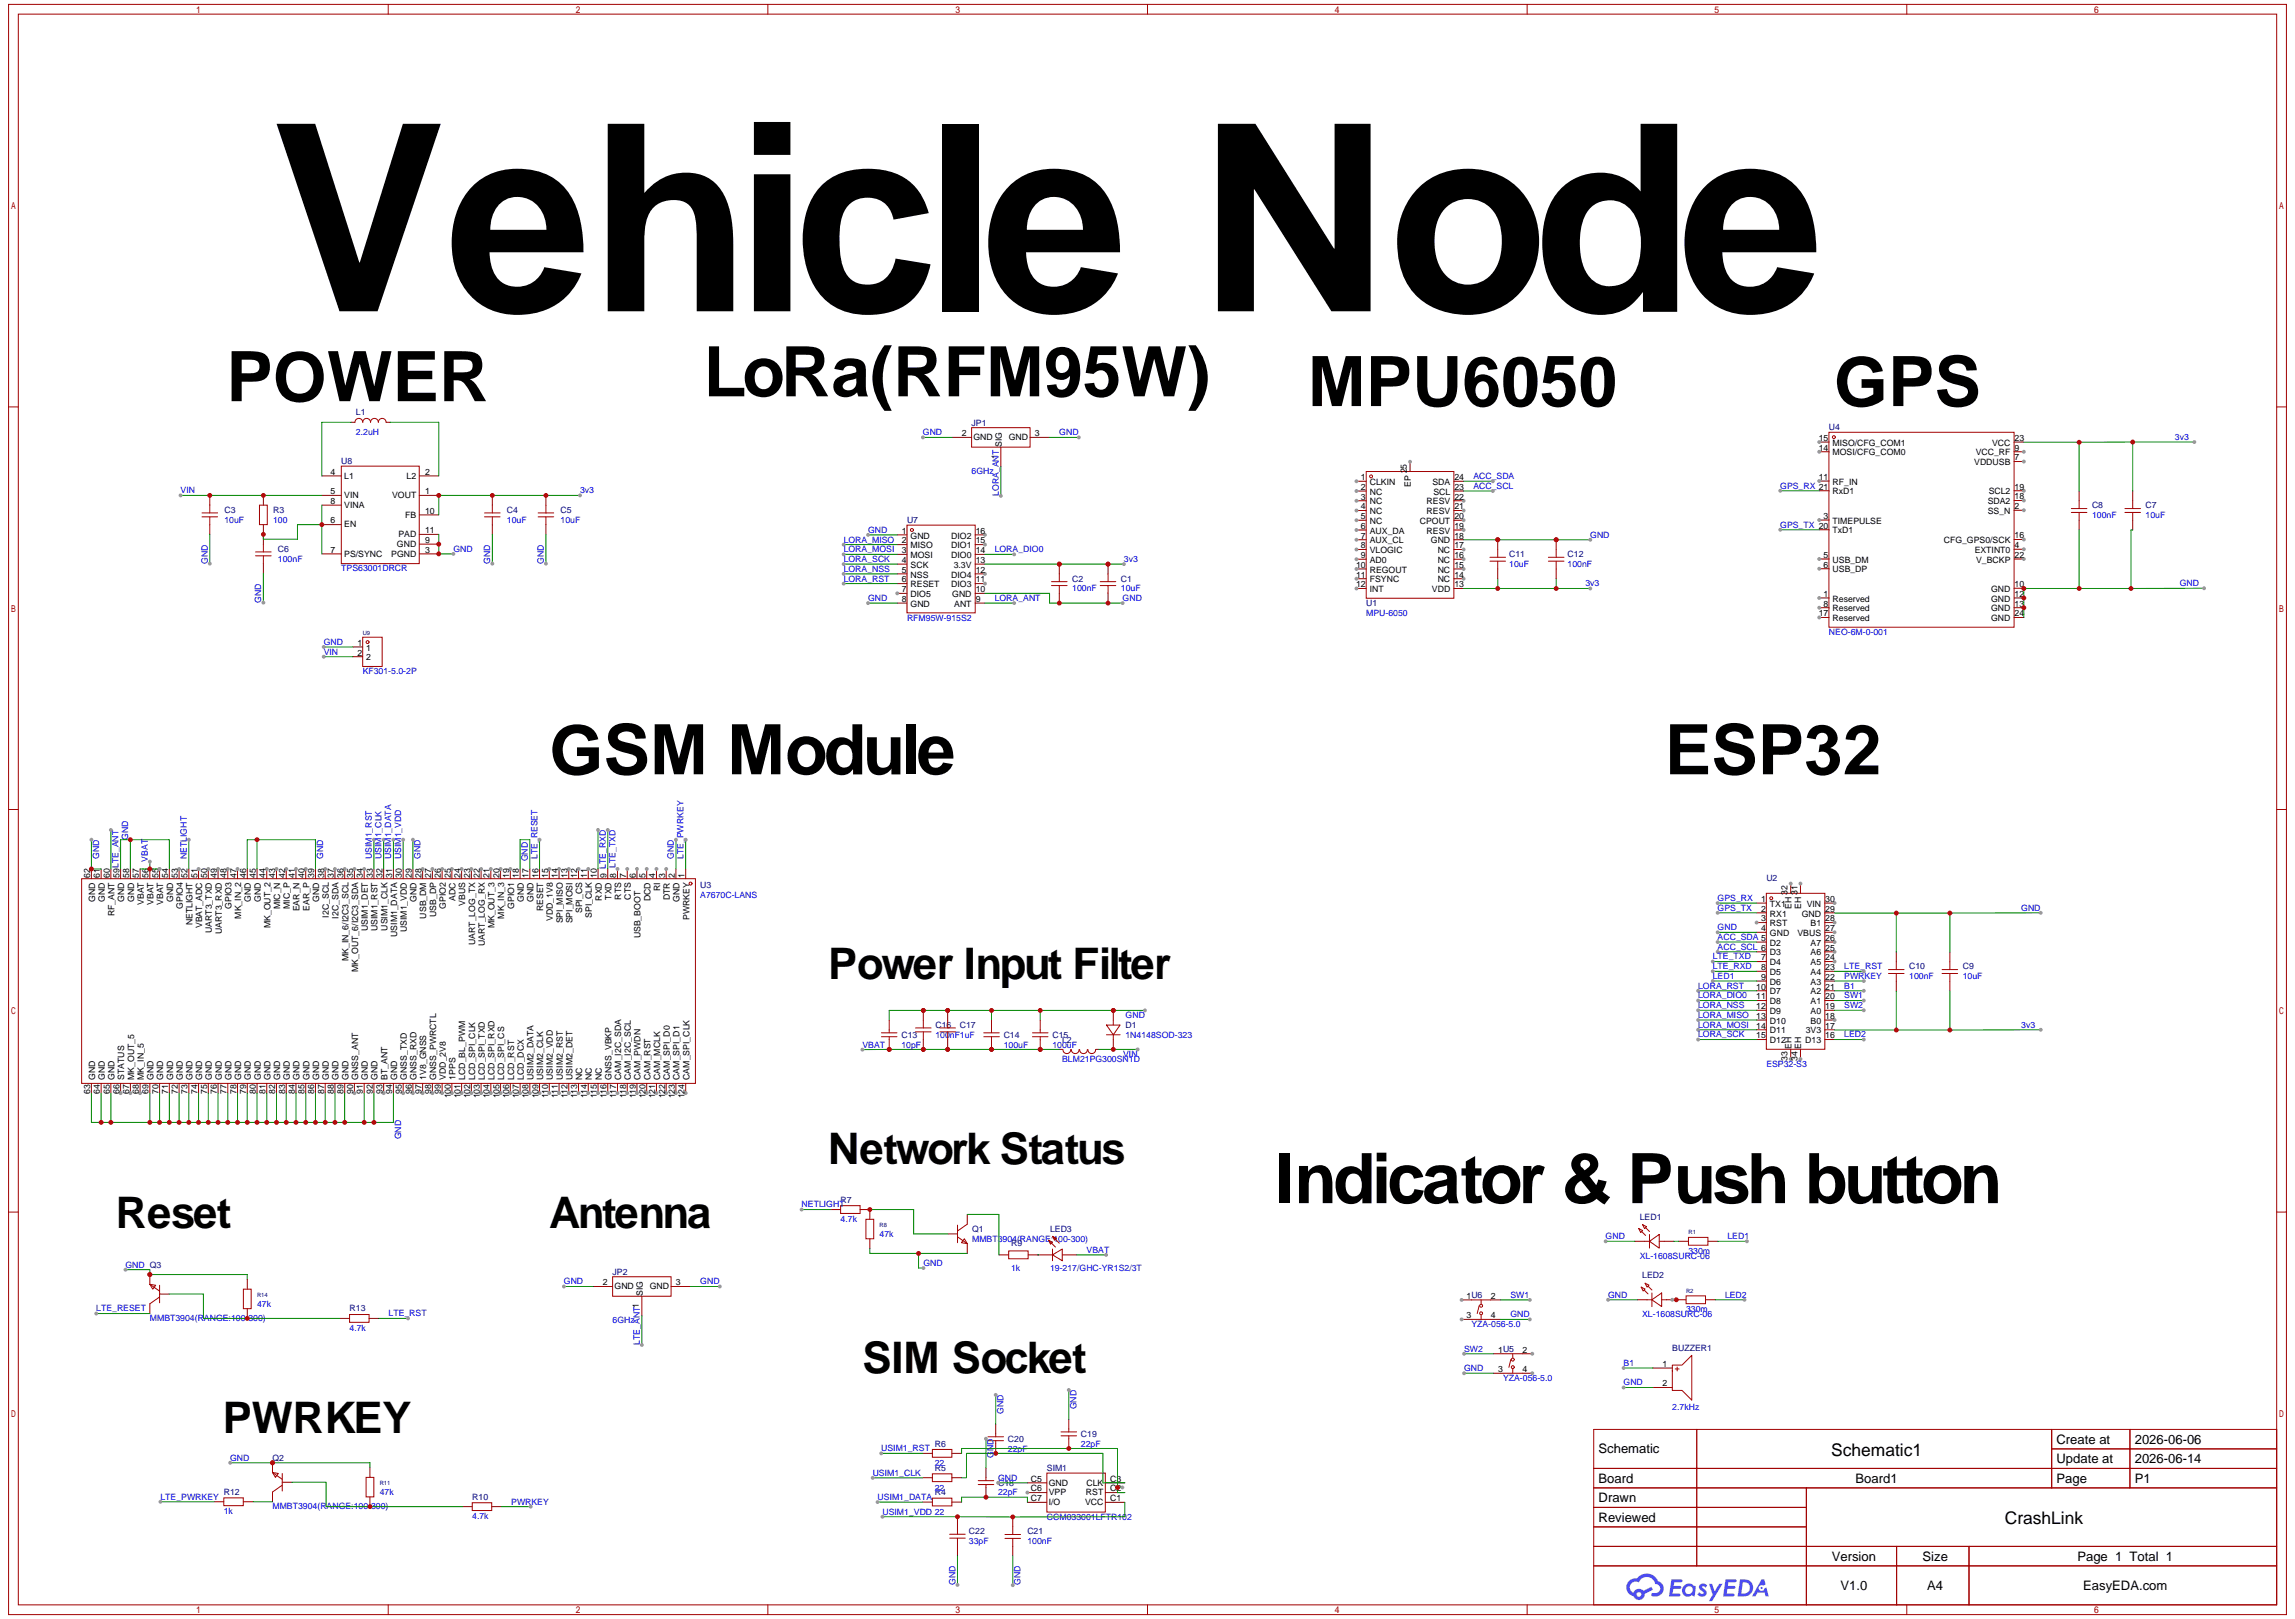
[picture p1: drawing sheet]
<svg xmlns="http://www.w3.org/2000/svg" width="297mm" height="210mm" viewBox="0 0 297 210" stroke-linecap="round" stroke-linejoin="round" font-family="sans-serif">
<defs><g id="words">
<text font-size="33.8" x="35.2" y="40.3">Vehicle Node</text>
<g font-size="9">
<text x="29.3" y="51.9">POWER</text>
<text x="91.1" y="51.3">LoRa(RFM95W)</text>
<text x="169.3" y="52.6">MPU6050</text>
<text x="237.5" y="52.6">GPS</text>
<text x="71.1" y="100.2">GSM Module</text>
<text x="215.6" y="100.2">ESP32</text>
<text x="165.1" y="155.7">Indicator &amp; Push button</text>
</g>
<g font-size="5.6">
<text x="107.3" y="126.7">Power Input Filter</text>
<text x="107.3" y="150.6">Network Status</text>
<text x="15" y="158.9">Reset</text>
<text x="71.1" y="158.9">Antenna</text>
<text x="111.7" y="177.8">SIM Socket</text>
<text x="28.9" y="185.5">PWRKEY</text>
</g>
<g font-size="2.3">
<text x="237.1" y="188.4">Schematic1</text>
<text x="259.6" y="197.2">CrashLink</text>
</g>
<g font-size="1.7">
<text x="207" y="188.1">Schematic</text>
<text x="207" y="191.9">Board</text>
<text x="240.3" y="191.9">Board1</text>
<text x="266.3" y="186.8">Create at</text>
<text x="266.3" y="189.4">Update at</text>
<text x="266.3" y="191.9">Page</text>
<text x="276.4" y="186.8">2026-06-06</text>
<text x="276.4" y="189.4">2026-06-14</text>
<text x="276.4" y="191.9">P1</text>
<text x="207" y="194.4">Drawn</text>
<text x="207" y="196.9">Reviewed</text>
<text x="237.2" y="202">Version</text>
<text x="249" y="202">Size</text>
<text x="269" y="202">Page 1 Total 1</text>
<text x="238.3" y="205.8">V1.0</text>
<text x="249.6" y="205.8">A4</text>
<text x="269.8" y="205.8">EasyEDA.com</text>
</g>
<g font-size="1.1" fill="#000080">
<text x="46.1" y="53.8">L1</text>
<text x="125.8" y="55.1">JP1</text>
<text x="236.8" y="55.7">U4</text>
<text x="44.2" y="60.1">U8</text>
<text x="270.9" y="65.8">C8</text>
<text x="277.8" y="65.8">C7</text>
<text x="29.1" y="66.4">C3</text>
<text x="35.4" y="66.4">R3</text>
<text x="36" y="71.4">C6</text>
<text x="65.6" y="66.4">C4</text>
<text x="72.6" y="66.4">C5</text>
<text x="117.4" y="67.7">U7</text>
<text x="138.8" y="75.3">C2</text>
<text x="145.1" y="75.3">C1</text>
<text x="195.4" y="72.1">C11</text>
<text x="203" y="72.1">C12</text>
<text x="176.9" y="78.4">U1</text>
<text x="90.7" y="115">U3</text>
<text x="228.7" y="114.1">U2</text>
<text x="247.2" y="125.5">C10</text>
<text x="254.2" y="125.5">C9</text>
<text x="116.7" y="134.3">C13</text>
<text x="121.1" y="133.1">C16</text>
<text x="124.3" y="133.1">C17</text>
<text x="130" y="134.3">C14</text>
<text x="136.3" y="134.3">C15</text>
<text x="137.5" y="135">L2</text>
<text x="145.7" y="133.1">D1</text>
<text x="108.8" y="155.7">R7</text>
<text x="125.9" y="159.4">Q1</text>
<text x="130.9" y="161.3">R9</text>
<text x="136" y="159.4">LED3</text>
<text x="212.3" y="157.9">LED1</text>
<text x="79.3" y="165">JP2</text>
<text x="212.6" y="165.4">LED2</text>
<text x="45.3" y="169.7">R13</text>
<text x="216.5" y="174.9">BUZZER1</text>
<text x="140" y="186">C19</text>
<text x="35.3" y="189.1">Q2</text>
<text x="121.1" y="190.4">R5</text>
<text x="121.1" y="187.2">R6</text>
<text x="130.5" y="186.6">C20</text>
<text x="135.6" y="190.4">SIM1</text>
<text x="29" y="193.5">R12</text>
<text x="61.1" y="194.1">R10</text>
<text x="121.1" y="193.5">R4</text>
<text x="129.3" y="192.3">C18</text>
<text x="125.5" y="198.6">C22</text>
<text x="133" y="198.6">C21</text>
</g>
<g font-size="1.1" fill="#00f">
<text x="46.1" y="56.3">2.2uH</text>
<text x="119.5" y="56.3">GND</text>
<text x="137.2" y="56.3">GND</text>
<text x="281.6" y="56.9">3v3</text>
<text x="23.4" y="63.9">VIN</text>
<text x="75.1" y="63.9">3v3</text>
<text x="125.8" y="61.4">6GHz</text>
<text x="129.3" y="64.2" transform="rotate(-90 129.3 64.2)">LORA_ANT</text>
<text x="190.8" y="62">ACC_SDA</text>
<text x="190.8" y="63.3">ACC_SCL</text>
<text x="230.5" y="63.3">GPS_RX 21</text>
<text x="29.1" y="67.6">10uF</text>
<text x="35.4" y="67.6">100</text>
<text x="58.7" y="71.4">GND</text>
<text x="65.6" y="67.6">10uF</text>
<text x="72.6" y="67.6">10uF</text>
<text x="109.2" y="70.2">LORA_MISO</text>
<text x="109.2" y="71.5">LORA_MOSI</text>
<text x="112.4" y="69">GND</text>
<text x="128.8" y="71.5">LORA_DIO0</text>
<text x="205.9" y="69.6">GND</text>
<text x="230.5" y="68.3">GPS_TX 20</text>
<text x="270.9" y="67.1">100nF</text>
<text x="277.8" y="67.1">10uF</text>
<text x="26.9" y="73" transform="rotate(-90 26.9 73)">GND</text>
<text x="33.8" y="78" transform="rotate(-90 33.8 78)">GND</text>
<text x="36" y="72.7">100nF</text>
<text x="44.2" y="73.9">TPS63001DRCR</text>
<text x="63.5" y="73" transform="rotate(-90 63.5 73)">GND</text>
<text x="70.4" y="73" transform="rotate(-90 70.4 73)">GND</text>
<text x="109.2" y="72.7">LORA_SCK</text>
<text x="109.2" y="74">LORA_NSS</text>
<text x="109.2" y="75.3">LORA_RST</text>
<text x="112.4" y="77.8">GND</text>
<text x="128.8" y="77.8">LORA_ANT</text>
<text x="138.8" y="76.5">100nF</text>
<text x="145.1" y="76.5">10uF</text>
<text x="145.4" y="77.8">GND</text>
<text x="145.5" y="72.7">3v3</text>
<text x="195.4" y="73.4">10uF</text>
<text x="203" y="73.4">100nF</text>
<text x="205.3" y="75.9">3v3</text>
<text x="282.3" y="75.9">GND</text>
<text x="41.9" y="83.5">GND</text>
<text x="117.4" y="80.3">RFM95W-915S2</text>
<text x="176.9" y="79.7">MPU-6050</text>
<text x="236.8" y="82.2">NEO-6M-0-001</text>
<text x="41.9" y="84.7">VIN</text>
<text x="47" y="87.3">KF301-5.0-2P</text>
<text x="12.8" y="111.2" transform="rotate(-90 12.8 111.2)">GND</text>
<text x="16.6" y="108.7" transform="rotate(-90 16.6 108.7)">GND</text>
<text x="19.1" y="111.5" transform="rotate(-90 19.1 111.5)">VBAT</text>
<text x="24.2" y="111.2" transform="rotate(-90 24.2 111.2)">NETLIGHT</text>
<text x="41.8" y="111.2" transform="rotate(-90 41.8 111.2)">GND</text>
<text x="48.1" y="111.2" transform="rotate(-90 48.1 111.2)">USIM1_RST</text>
<text x="49.4" y="111.2" transform="rotate(-90 49.4 111.2)">USIM1_CLK</text>
<text x="50.7" y="111.2" transform="rotate(-90 50.7 111.2)">USIM1_DATA</text>
<text x="51.9" y="111.2" transform="rotate(-90 51.9 111.2)">USIM1_VDD</text>
<text x="54.5" y="111.2" transform="rotate(-90 54.5 111.2)">GND</text>
<text x="68.3" y="111.5" transform="rotate(-90 68.3 111.5)">GND</text>
<text x="69.6" y="111.2" transform="rotate(-90 69.6 111.2)">LTE_RESET</text>
<text x="87.3" y="111.2" transform="rotate(-90 87.3 111.2)">GND</text>
<text x="88.5" y="111.2" transform="rotate(-90 88.5 111.2)">LTE_PWRKEY</text>
<text x="90.7" y="116.2">A7670C-LANS</text>
<text x="222.4" y="116.6">GPS_RX</text>
<text x="222.4" y="117.9">GPS_TX</text>
<text x="261.7" y="117.9">GND</text>
<text x="221.8" y="124.2">LTE_TXD</text>
<text x="221.8" y="125.4">LTE_RXD</text>
<text x="222.4" y="121.7">ACC_SDA 5</text>
<text x="222.4" y="122.9">ACC_SCL 6</text>
<text x="222.4" y="120.4">GND</text>
<text x="238.8" y="125.4">LTE_RST</text>
<text x="145.8" y="131.8">GND</text>
<text x="219.9" y="128">LORA_RST</text>
<text x="219.9" y="129.2">LORA_DIO0</text>
<text x="219.9" y="130.5">LORA_NSS</text>
<text x="219.9" y="131.8">LORA_MISO</text>
<text x="221.8" y="126.7">LED1</text>
<text x="238.8" y="130.5">SW2</text>
<text x="238.8" y="129.2">SW1</text>
<text x="238.8" y="128">B1</text>
<text x="238.8" y="126.7">PWRKEY</text>
<text x="247.2" y="126.7">100nF</text>
<text x="254.2" y="126.7">10uF</text>
<text x="111.7" y="135.6">VBAT</text>
<text x="116.7" y="135.6">10pF</text>
<text x="121.1" y="134.3">100nF1uF</text>
<text x="130" y="135.6">100uF</text>
<text x="136.3" y="135.6">100uF</text>
<text x="137.5" y="137.5">BLM21PG300SN1D</text>
<text x="145.4" y="136.8">VIN</text>
<text x="145.7" y="134.3">1N4148SOD-323</text>
<text x="219.9" y="133">LORA_MOSI</text>
<text x="219.9" y="134.3">LORA_SCK</text>
<text x="238.8" y="134.3">LED2</text>
<text x="261.7" y="133">3v3</text>
<text x="228.7" y="138.1">ESP32-S3</text>
<text x="51.9" y="147.5" transform="rotate(-90 51.9 147.5)">GND</text>
<text x="103.8" y="156.3">NETLIGHT</text>
<text x="108.8" y="158.2">4.7k</text>
<text x="113.9" y="160.1">47k</text>
<text x="125.9" y="160.7">MMBT3904(RANGE:100-300)</text>
<text x="207.9" y="160.4">GND</text>
<text x="223.7" y="160.4">LED1</text>
<text x="16.2" y="164.1">GND Q3</text>
<text x="73" y="166.2">GND</text>
<text x="90.7" y="166.2">GND</text>
<text x="119.6" y="163.9">GND</text>
<text x="130.9" y="164.5">1k</text>
<text x="136" y="164.5">19-217/GHC-YR1S2/3T</text>
<text x="140.7" y="162.2">VBAT</text>
<text x="195.6" y="168">SW1</text>
<text x="208.2" y="168">GND</text>
<text x="212.3" y="162.9">XL-1608SURC-06</text>
<text x="218.6" y="162.3">330m</text>
<text x="223.4" y="168">LED2</text>
<text x="12.5" y="169.7">LTE_RESET</text>
<text x="19.4" y="171">MMBT3904(RANGE:100-300)</text>
<text x="33.3" y="169.1">47k</text>
<text x="45.3" y="172.3">4.7k</text>
<text x="50.3" y="170.4">LTE_RST</text>
<text x="79.3" y="171.3">6GHz</text>
<text x="190.5" y="171.8">YZA-056-5.0</text>
<text x="195.6" y="170.5">GND</text>
<text x="212.6" y="170.5">XL-1608SURC-06</text>
<text x="218.3" y="169.9">330m</text>
<text x="82.8" y="174.1" transform="rotate(-90 82.8 174.1)">LTE_ANT1</text>
<text x="189.6" y="174.9">SW2</text>
<text x="189.6" y="177.5">GND</text>
<text x="194.6" y="178.7">YZA-056-5.0</text>
<text x="210.2" y="176.8">B1</text>
<text x="210.2" y="179.3">GND</text>
<text x="129.9" y="183" transform="rotate(-90 129.9 183)">GND</text>
<text x="139.4" y="182.4" transform="rotate(-90 139.4 182.4)">GND</text>
<text x="216.5" y="182.5">2.7kHz</text>
<text x="29.8" y="189.1">GND</text>
<text x="113" y="191">USIM1_CLK</text>
<text x="114.1" y="187.8">USIM1_RST</text>
<text x="121.1" y="189.8">22</text>
<text x="128.7" y="188.7" transform="rotate(-90 128.7 188.7)">GND</text>
<text x="129.3" y="191.7">GND</text>
<text x="130.5" y="187.9">22pF</text>
<text x="140" y="187.2">22pF</text>
<text x="20.8" y="194.1">LTE_PWRKEY</text>
<text x="29" y="196">1k</text>
<text x="35.3" y="195.4">MMBT3904(RANGE:100-300)</text>
<text x="49.2" y="193.5">47k</text>
<text x="61.1" y="196.6">4.7k</text>
<text x="66.2" y="194.7">PWRKEY</text>
<text x="113.6" y="194.1">USIM1_DATA</text>
<text x="114.3" y="196">USIM1_VDD 22</text>
<text x="121.1" y="192.9">22</text>
<text x="129.3" y="193.5">22pF</text>
<text x="135.6" y="196.7">CCM033001LFTR102</text>
<text x="125.5" y="199.9">33pF</text>
<text x="133" y="199.9">100nF</text>
<text x="123.7" y="205.1" transform="rotate(-90 123.7 205.1)">GND</text>
<text x="132.1" y="205.2" transform="rotate(-90 132.1 205.2)">GND</text>
</g>
<g font-size="1.1">
<text x="124.6" y="56.5">2</text>
<text x="126.1" y="57">GND</text>
<text x="129.2" y="59.4" transform="rotate(-90 129.2 59.4)">1</text>
<text x="129.7" y="57.9" transform="rotate(-90 129.7 57.9)">SIG</text>
<text x="130.6" y="57">GND</text>
<text x="134" y="56.5">3</text>
<text x="235.5" y="57.1">15</text>
<text x="235.5" y="58.3">14</text>
<text x="237.3" y="57.7">MISO/CFG_COM1</text>
<text x="237.3" y="59">MOSI/CFG_COM0</text>
<text x="255.8" y="59">VCC_RF</text>
<text x="258" y="57.7">VCC</text>
<text x="260.9" y="58.3">9</text>
<text x="260.9" y="59.6">7</text>
<text x="260.9" y="57.1">23</text>
<text x="42.8" y="61.4">4</text>
<text x="42.8" y="64">5</text>
<text x="42.8" y="65.2">8</text>
<text x="44.6" y="61.9">L1</text>
<text x="44.6" y="64.5">VIN</text>
<text x="44.6" y="65.7">VINA</text>
<text x="50.8" y="64.5">VOUT</text>
<text x="52.7" y="61.9">L2</text>
<text x="55" y="64">1</text>
<text x="55" y="61.4">2</text>
<text x="176.2" y="62.1">1</text>
<text x="176.2" y="63.4">2</text>
<text x="176.2" y="64.7">3</text>
<text x="176.2" y="65.9">4</text>
<text x="177.4" y="62.8">CLKIN</text>
<text x="177.4" y="64">NC</text>
<text x="177.4" y="65.3">NC</text>
<text x="182.2" y="61.3" transform="rotate(-90 182.2 61.3)">25</text>
<text x="182.7" y="63" transform="rotate(-90 182.7 63)">EP</text>
<text x="184.7" y="65.3">RESV</text>
<text x="185.5" y="62.8">SDA</text>
<text x="185.6" y="64">SCL</text>
<text x="188.3" y="65.9">21</text>
<text x="188.3" y="64.7">22</text>
<text x="188.3" y="63.4">23</text>
<text x="188.3" y="62.1">24</text>
<text x="235.5" y="62.1">11</text>
<text x="237.3" y="62.7">RF_IN</text>
<text x="237.3" y="64">RxD1</text>
<text x="255.6" y="60.2">VDDUSB</text>
<text x="257.4" y="65.3">SDA2</text>
<text x="257.5" y="64">SCL2</text>
<text x="260.9" y="65.9">2</text>
<text x="260.9" y="64.6">18</text>
<text x="260.9" y="63.4">19</text>
<text x="42.8" y="67.8">6</text>
<text x="42.8" y="71.5">7</text>
<text x="44.6" y="68.3">EN</text>
<text x="51.4" y="70.8">GND</text>
<text x="51.6" y="69.5">PAD</text>
<text x="52.5" y="67">FB</text>
<text x="55" y="71.5">3</text>
<text x="55" y="70.3">9</text>
<text x="55" y="66.5">10</text>
<text x="55" y="69">11</text>
<text x="116.8" y="69.1">1</text>
<text x="116.8" y="70.3">2</text>
<text x="116.8" y="71.6">3</text>
<text x="117.9" y="69.7">GND</text>
<text x="117.9" y="71">MISO</text>
<text x="123.2" y="71">DIO1</text>
<text x="123.2" y="69.7">DIO2</text>
<text x="126.3" y="71.6">14</text>
<text x="126.3" y="70.3">15</text>
<text x="126.3" y="69.1">16</text>
<text x="176.2" y="67.2">5</text>
<text x="176.2" y="68.4">6</text>
<text x="176.2" y="69.7">7</text>
<text x="176.2" y="71">8</text>
<text x="177.4" y="66.6">NC</text>
<text x="177.4" y="67.8">NC</text>
<text x="177.4" y="69.1">AUX_DA</text>
<text x="177.4" y="70.3">AUX_CL</text>
<text x="177.4" y="71.6">VLOGIC</text>
<text x="183.9" y="67.8">CPOUT</text>
<text x="184.7" y="69.1">RESV</text>
<text x="184.7" y="66.6">RESV</text>
<text x="185.3" y="70.3">GND</text>
<text x="186.2" y="71.6">NC</text>
<text x="188.3" y="71">17</text>
<text x="188.3" y="69.7">18</text>
<text x="188.3" y="68.4">19</text>
<text x="188.3" y="67.2">20</text>
<text x="236.1" y="67.2">3</text>
<text x="237.3" y="67.8">TIMEPULSE</text>
<text x="237.3" y="69">TxD1</text>
<text x="251.7" y="70.3">CFG_GPS0/SCK</text>
<text x="255.7" y="71.6">EXTINT0</text>
<text x="257.4" y="66.5">SS_N</text>
<text x="260.9" y="70.9">4</text>
<text x="260.9" y="69.7">16</text>
<text x="44.6" y="72">PS/SYNC</text>
<text x="50.7" y="72">PGND</text>
<text x="116.8" y="72.9">4</text>
<text x="116.8" y="74.1">5</text>
<text x="116.8" y="75.4">6</text>
<text x="116.8" y="76.6">7</text>
<text x="116.8" y="77.9">8</text>
<text x="117.9" y="72.2">MOSI</text>
<text x="117.9" y="73.5">SCK</text>
<text x="117.9" y="74.8">NSS</text>
<text x="117.9" y="76">RESET</text>
<text x="117.9" y="77.3">DIO5</text>
<text x="123.2" y="76">DIO3</text>
<text x="123.2" y="74.8">DIO4</text>
<text x="123.2" y="72.2">DIO0</text>
<text x="123.3" y="77.3">GND</text>
<text x="123.5" y="73.5">3.3V</text>
<text x="126.3" y="77.9">9</text>
<text x="126.3" y="76.6">10</text>
<text x="126.3" y="75.4">11</text>
<text x="126.3" y="74.1">12</text>
<text x="126.3" y="72.9">13</text>
<text x="175.6" y="73.5">10</text>
<text x="175.6" y="74.8">11</text>
<text x="175.6" y="76">12</text>
<text x="176.2" y="72.2">9</text>
<text x="177.4" y="72.9">AD0</text>
<text x="177.4" y="74.1">REGOUT</text>
<text x="177.4" y="75.4">FSYNC</text>
<text x="177.4" y="76.6">INT</text>
<text x="185.4" y="76.6">VDD</text>
<text x="186.2" y="75.4">NC</text>
<text x="186.2" y="74.1">NC</text>
<text x="186.2" y="72.9">NC</text>
<text x="188.3" y="76">13</text>
<text x="188.3" y="74.8">14</text>
<text x="188.3" y="73.5">15</text>
<text x="188.3" y="72.2">16</text>
<text x="236.1" y="72.2">5</text>
<text x="236.1" y="73.5">6</text>
<text x="236.1" y="77.2">1</text>
<text x="237.3" y="72.8">USB_DM</text>
<text x="237.3" y="74.1">USB_DP</text>
<text x="237.3" y="77.9">Reserved</text>
<text x="255.9" y="72.8">V_BCKP</text>
<text x="257.8" y="77.9">GND</text>
<text x="257.8" y="76.6">GND</text>
<text x="260.9" y="77.2">12</text>
<text x="260.9" y="76">10</text>
<text x="260.9" y="72.2">22</text>
<text x="46.3" y="83.6">1</text>
<text x="117.9" y="78.5">GND</text>
<text x="123.6" y="78.5">ANT</text>
<text x="235.5" y="79.8">17</text>
<text x="236.1" y="78.5">8</text>
<text x="237.3" y="79.1">Reserved</text>
<text x="237.3" y="80.4">Reserved</text>
<text x="257.8" y="80.4">GND</text>
<text x="257.8" y="79.1">GND</text>
<text x="260.9" y="79.8">24</text>
<text x="260.9" y="78.5">13</text>
<text x="46.3" y="84.8">2</text>
<text x="47.4" y="84.2">1</text>
<text x="47.4" y="85.5">2</text>
<text x="11.7" y="113.7" transform="rotate(-90 11.7 113.7)">62</text>
<text x="12.9" y="113.7" transform="rotate(-90 12.9 113.7)">61</text>
<text x="14.2" y="113.7" transform="rotate(-90 14.2 113.7)">60</text>
<text x="15.5" y="113.7" transform="rotate(-90 15.5 113.7)">59LTE_ANT</text>
<text x="16.7" y="113.7" transform="rotate(-90 16.7 113.7)">58</text>
<text x="18" y="113.7" transform="rotate(-90 18 113.7)">57</text>
<text x="19.2" y="113.7" transform="rotate(-90 19.2 113.7)">56</text>
<text x="20.5" y="113.7" transform="rotate(-90 20.5 113.7)">55</text>
<text x="21.8" y="113.7" transform="rotate(-90 21.8 113.7)">54</text>
<text x="23" y="113.7" transform="rotate(-90 23 113.7)">53</text>
<text x="24.3" y="113.7" transform="rotate(-90 24.3 113.7)">52</text>
<text x="25.6" y="113.7" transform="rotate(-90 25.6 113.7)">51</text>
<text x="26.8" y="113.7" transform="rotate(-90 26.8 113.7)">50</text>
<text x="28.1" y="113.7" transform="rotate(-90 28.1 113.7)">49</text>
<text x="29.3" y="113.7" transform="rotate(-90 29.3 113.7)">48</text>
<text x="30.6" y="113.7" transform="rotate(-90 30.6 113.7)">47</text>
<text x="31.9" y="113.7" transform="rotate(-90 31.9 113.7)">46</text>
<text x="33.1" y="113.7" transform="rotate(-90 33.1 113.7)">45</text>
<text x="34.4" y="113.7" transform="rotate(-90 34.4 113.7)">44</text>
<text x="35.6" y="113.7" transform="rotate(-90 35.6 113.7)">43</text>
<text x="36.9" y="113.7" transform="rotate(-90 36.9 113.7)">42</text>
<text x="38.2" y="113.7" transform="rotate(-90 38.2 113.7)">41</text>
<text x="39.4" y="113.7" transform="rotate(-90 39.4 113.7)">40</text>
<text x="40.7" y="113.7" transform="rotate(-90 40.7 113.7)">39</text>
<text x="42" y="113.7" transform="rotate(-90 42 113.7)">38</text>
<text x="43.2" y="113.7" transform="rotate(-90 43.2 113.7)">37</text>
<text x="44.5" y="113.7" transform="rotate(-90 44.5 113.7)">36</text>
<text x="45.7" y="113.7" transform="rotate(-90 45.7 113.7)">35</text>
<text x="47" y="113.7" transform="rotate(-90 47 113.7)">34</text>
<text x="48.3" y="113.7" transform="rotate(-90 48.3 113.7)">33</text>
<text x="49.5" y="113.7" transform="rotate(-90 49.5 113.7)">32</text>
<text x="50.8" y="113.7" transform="rotate(-90 50.8 113.7)">31</text>
<text x="52.1" y="113.7" transform="rotate(-90 52.1 113.7)">30</text>
<text x="53.3" y="113.7" transform="rotate(-90 53.3 113.7)">29</text>
<text x="54.6" y="113.7" transform="rotate(-90 54.6 113.7)">28</text>
<text x="55.8" y="113.7" transform="rotate(-90 55.8 113.7)">27</text>
<text x="57.1" y="113.7" transform="rotate(-90 57.1 113.7)">26</text>
<text x="58.4" y="113.7" transform="rotate(-90 58.4 113.7)">25</text>
<text x="59.6" y="113.7" transform="rotate(-90 59.6 113.7)">24</text>
<text x="60.9" y="113.7" transform="rotate(-90 60.9 113.7)">23</text>
<text x="62.1" y="113.7" transform="rotate(-90 62.1 113.7)">22</text>
<text x="63.4" y="113.7" transform="rotate(-90 63.4 113.7)">21</text>
<text x="64.7" y="113.7" transform="rotate(-90 64.7 113.7)">20</text>
<text x="65.9" y="113.7" transform="rotate(-90 65.9 113.7)">19</text>
<text x="67.2" y="113.7" transform="rotate(-90 67.2 113.7)">18</text>
<text x="68.5" y="113.7" transform="rotate(-90 68.5 113.7)">17</text>
<text x="69.7" y="113.7" transform="rotate(-90 69.7 113.7)">16</text>
<text x="71" y="113.7" transform="rotate(-90 71 113.7)">15</text>
<text x="72.2" y="113.7" transform="rotate(-90 72.2 113.7)">14</text>
<text x="73.5" y="113.7" transform="rotate(-90 73.5 113.7)">13</text>
<text x="74.8" y="113.7" transform="rotate(-90 74.8 113.7)">12</text>
<text x="76" y="113.7" transform="rotate(-90 76 113.7)">11</text>
<text x="77.3" y="113.7" transform="rotate(-90 77.3 113.7)">10</text>
<text x="78.5" y="113.7" transform="rotate(-90 78.5 113.7)">9 LTE_RXD</text>
<text x="79.8" y="113.7" transform="rotate(-90 79.8 113.7)">8 LTE_TXD</text>
<text x="81.1" y="113.7" transform="rotate(-90 81.1 113.7)">7</text>
<text x="82.3" y="113.7" transform="rotate(-90 82.3 113.7)">6</text>
<text x="83.6" y="113.7" transform="rotate(-90 83.6 113.7)">5</text>
<text x="84.9" y="113.7" transform="rotate(-90 84.9 113.7)">4</text>
<text x="86.1" y="113.7" transform="rotate(-90 86.1 113.7)">3</text>
<text x="87.4" y="113.7" transform="rotate(-90 87.4 113.7)">2</text>
<text x="88.6" y="113.7" transform="rotate(-90 88.6 113.7)">1</text>
<text x="12.3" y="116.7" transform="rotate(-90 12.3 116.7)">GND</text>
<text x="13.6" y="116.7" transform="rotate(-90 13.6 116.7)">GND</text>
<text x="14.8" y="118.6" transform="rotate(-90 14.8 118.6)">RF_ANT</text>
<text x="16.1" y="116.7" transform="rotate(-90 16.1 116.7)">GND</text>
<text x="17.4" y="116.7" transform="rotate(-90 17.4 116.7)">GND</text>
<text x="18.6" y="117.1" transform="rotate(-90 18.6 117.1)">VBAT</text>
<text x="19.9" y="117.1" transform="rotate(-90 19.9 117.1)">VBAT</text>
<text x="21.1" y="117.1" transform="rotate(-90 21.1 117.1)">VBAT</text>
<text x="22.4" y="116.7" transform="rotate(-90 22.4 116.7)">GND</text>
<text x="23.7" y="117.6" transform="rotate(-90 23.7 117.6)">GPIO4</text>
<text x="24.9" y="119.8" transform="rotate(-90 24.9 119.8)">NETLIGHT</text>
<text x="30" y="117.6" transform="rotate(-90 30 117.6)">GPIO3</text>
<text x="31.2" y="118.9" transform="rotate(-90 31.2 118.9)">MK_IN_2</text>
<text x="32.5" y="116.7" transform="rotate(-90 32.5 116.7)">GND</text>
<text x="33.8" y="116.7" transform="rotate(-90 33.8 116.7)">GND</text>
<text x="36.3" y="117.7" transform="rotate(-90 36.3 117.7)">MIC_N</text>
<text x="37.5" y="117.6" transform="rotate(-90 37.5 117.6)">MIC_P</text>
<text x="38.8" y="118" transform="rotate(-90 38.8 118)">EAR_N</text>
<text x="40.1" y="117.9" transform="rotate(-90 40.1 117.9)">EAR_P</text>
<text x="41.3" y="116.7" transform="rotate(-90 41.3 116.7)">GND</text>
<text x="42.6" y="118.8" transform="rotate(-90 42.6 118.8)">I2C_SCL</text>
<text x="43.9" y="118.9" transform="rotate(-90 43.9 118.9)">I2C_SDA</text>
<text x="53.9" y="116.7" transform="rotate(-90 53.9 116.7)">GND</text>
<text x="55.2" y="118.9" transform="rotate(-90 55.2 118.9)">USB_DM</text>
<text x="56.5" y="118.7" transform="rotate(-90 56.5 118.7)">USB_DP</text>
<text x="57.7" y="117.6" transform="rotate(-90 57.7 117.6)">GPIO2</text>
<text x="59" y="116.6" transform="rotate(-90 59 116.6)">ADC</text>
<text x="60.3" y="117.3" transform="rotate(-90 60.3 117.3)">VBUS</text>
<text x="65.3" y="118.9" transform="rotate(-90 65.3 118.9)">MK_IN_3</text>
<text x="66.6" y="117.6" transform="rotate(-90 66.6 117.6)">GPIO1</text>
<text x="67.8" y="116.7" transform="rotate(-90 67.8 116.7)">GND</text>
<text x="69.1" y="116.7" transform="rotate(-90 69.1 116.7)">GND</text>
<text x="70.3" y="118" transform="rotate(-90 70.3 118)">RESET</text>
<text x="71.6" y="119.2" transform="rotate(-90 71.6 119.2)">VDD_1V8</text>
<text x="72.9" y="119.5" transform="rotate(-90 72.9 119.5)">SPI_MISO</text>
<text x="74.1" y="119.5" transform="rotate(-90 74.1 119.5)">SPI_MOSI</text>
<text x="75.4" y="118.2" transform="rotate(-90 75.4 118.2)">SPI_CS</text>
<text x="76.7" y="118.8" transform="rotate(-90 76.7 118.8)">SPI_CLK</text>
<text x="77.9" y="116.6" transform="rotate(-90 77.9 116.6)">RXD</text>
<text x="79.2" y="116.5" transform="rotate(-90 79.2 116.5)">TXD</text>
<text x="80.4" y="116.5" transform="rotate(-90 80.4 116.5)">RTS</text>
<text x="81.7" y="116.5" transform="rotate(-90 81.7 116.5)">CTS</text>
<text x="84.2" y="116.6" transform="rotate(-90 84.2 116.6)">DCD</text>
<text x="85.5" y="115.3" transform="rotate(-90 85.5 115.3)">RI</text>
<text x="86.7" y="116.5" transform="rotate(-90 86.7 116.5)">DTR</text>
<text x="88" y="116.7" transform="rotate(-90 88 116.7)">GND</text>
<text x="89.3" y="119.1" transform="rotate(-90 89.3 119.1)">PWRKEY</text>
<text x="228" y="116.7">1</text>
<text x="228" y="118">2</text>
<text x="228" y="119.3">3</text>
<text x="229.2" y="117.4">TX1</text>
<text x="229.2" y="118.6">RX1</text>
<text x="229.2" y="119.9">RST</text>
<text x="231.5" y="115.9" transform="rotate(-90 231.5 115.9)">32</text>
<text x="232" y="117.7" transform="rotate(-90 232 117.7)">EH</text>
<text x="232.7" y="115.9" transform="rotate(-90 232.7 115.9)">31</text>
<text x="233.2" y="117.7" transform="rotate(-90 233.2 117.7)">EH</text>
<text x="233.3" y="118.6">GND</text>
<text x="234" y="117.4">VIN</text>
<text x="234.5" y="119.9">B1</text>
<text x="236.4" y="119.3">28</text>
<text x="236.4" y="118">29</text>
<text x="236.4" y="116.7">30</text>
<text x="26.2" y="120.1" transform="rotate(-90 26.2 120.1)">VBAT_ADC</text>
<text x="27.4" y="120.8" transform="rotate(-90 27.4 120.8)">UART3_TXD</text>
<text x="28.7" y="120.9" transform="rotate(-90 28.7 120.9)">UART3_RXD</text>
<text x="35" y="120.1" transform="rotate(-90 35 120.1)">MK_OUT_2</text>
<text x="45.1" y="124.4" transform="rotate(-90 45.1 124.4)">MK_IN_6/I2C3_SCL</text>
<text x="46.4" y="125.8" transform="rotate(-90 46.4 125.8)">MK_OUT_6/I2C3_SDA</text>
<text x="47.6" y="120.5" transform="rotate(-90 47.6 120.5)">USIM1_DET</text>
<text x="48.9" y="120.5" transform="rotate(-90 48.9 120.5)">USIM1_RST</text>
<text x="50.2" y="120.5" transform="rotate(-90 50.2 120.5)">USIM1_CLK</text>
<text x="51.4" y="121.3" transform="rotate(-90 51.4 121.3)">USIM1_DATA</text>
<text x="52.7" y="120.6" transform="rotate(-90 52.7 120.6)">USIM1_VDD</text>
<text x="61.5" y="122.3" transform="rotate(-90 61.5 122.3)">UART_LOG_TX</text>
<text x="62.8" y="122.5" transform="rotate(-90 62.8 122.5)">UART_LOG_RX</text>
<text x="64" y="120.1" transform="rotate(-90 64 120.1)">MK_OUT_3</text>
<text x="83" y="121.5" transform="rotate(-90 83 121.5)">USB_BOOT</text>
<text x="228" y="120.5">4</text>
<text x="228" y="124.3">7</text>
<text x="228" y="125.6">8</text>
<text x="229.2" y="121.1">GND</text>
<text x="229.2" y="122.4">D2</text>
<text x="229.2" y="123.7">D3</text>
<text x="229.2" y="124.9">D4</text>
<text x="232.8" y="121.1">VBUS</text>
<text x="234.5" y="124.9">A5</text>
<text x="234.5" y="123.7">A6</text>
<text x="234.5" y="122.4">A7</text>
<text x="236.4" y="125.6">23</text>
<text x="236.4" y="124.3">24</text>
<text x="236.4" y="123">25</text>
<text x="236.4" y="121.8">26</text>
<text x="236.4" y="120.5">27</text>
<text x="227.4" y="128.1">10</text>
<text x="227.4" y="129.3">11</text>
<text x="227.4" y="130.6">12</text>
<text x="227.4" y="131.9">13</text>
<text x="228" y="126.8">9</text>
<text x="229.2" y="126.2">D5</text>
<text x="229.2" y="127.5">D6</text>
<text x="229.2" y="128.7">D7</text>
<text x="229.2" y="130">D8</text>
<text x="229.2" y="131.2">D9</text>
<text x="234.5" y="131.2">A0</text>
<text x="234.5" y="130">A1</text>
<text x="234.5" y="128.7">A2</text>
<text x="234.5" y="127.5">A3</text>
<text x="234.5" y="126.2">A4</text>
<text x="236.4" y="131.9">18</text>
<text x="236.4" y="130.6">19</text>
<text x="236.4" y="129.3">20</text>
<text x="236.4" y="128.1">21</text>
<text x="236.4" y="126.8">22</text>
<text x="227.4" y="133.1">14</text>
<text x="227.4" y="134.4">15</text>
<text x="229.2" y="132.5">D10</text>
<text x="229.2" y="133.8">D11</text>
<text x="229.2" y="135">D12</text>
<text x="231.5" y="137.3" transform="rotate(-90 231.5 137.3)">33</text>
<text x="232" y="135.8" transform="rotate(-90 232 135.8)">EH</text>
<text x="232.7" y="137.3" transform="rotate(-90 232.7 137.3)">34</text>
<text x="233.2" y="135.8" transform="rotate(-90 233.2 135.8)">EH</text>
<text x="233.8" y="135">D13</text>
<text x="233.8" y="133.8">3V3</text>
<text x="234.5" y="132.5">B0</text>
<text x="236.4" y="134.4">16</text>
<text x="236.4" y="133.1">17</text>
<text x="11.7" y="141.5" transform="rotate(-90 11.7 141.5)">63</text>
<text x="12.3" y="139.8" transform="rotate(-90 12.3 139.8)">GND</text>
<text x="12.9" y="141.5" transform="rotate(-90 12.9 141.5)">64</text>
<text x="13.6" y="139.8" transform="rotate(-90 13.6 139.8)">GND</text>
<text x="14.2" y="141.5" transform="rotate(-90 14.2 141.5)">65</text>
<text x="14.8" y="139.8" transform="rotate(-90 14.8 139.8)">GND</text>
<text x="15.5" y="141.5" transform="rotate(-90 15.5 141.5)">66</text>
<text x="16.1" y="139.8" transform="rotate(-90 16.1 139.8)">STATUS</text>
<text x="16.7" y="141.5" transform="rotate(-90 16.7 141.5)">67</text>
<text x="17.4" y="139.8" transform="rotate(-90 17.4 139.8)">MK_OUT_5</text>
<text x="18" y="141.5" transform="rotate(-90 18 141.5)">68</text>
<text x="18.6" y="139.8" transform="rotate(-90 18.6 139.8)">MK_IN_5</text>
<text x="19.2" y="141.5" transform="rotate(-90 19.2 141.5)">69</text>
<text x="19.9" y="139.8" transform="rotate(-90 19.9 139.8)">GND</text>
<text x="20.5" y="141.5" transform="rotate(-90 20.5 141.5)">70</text>
<text x="21.1" y="139.8" transform="rotate(-90 21.1 139.8)">GND</text>
<text x="21.8" y="141.5" transform="rotate(-90 21.8 141.5)">71</text>
<text x="22.4" y="139.8" transform="rotate(-90 22.4 139.8)">GND</text>
<text x="23" y="141.5" transform="rotate(-90 23 141.5)">72</text>
<text x="23.7" y="139.8" transform="rotate(-90 23.7 139.8)">GND</text>
<text x="24.3" y="141.5" transform="rotate(-90 24.3 141.5)">73</text>
<text x="24.9" y="139.8" transform="rotate(-90 24.9 139.8)">GND</text>
<text x="25.6" y="141.5" transform="rotate(-90 25.6 141.5)">74</text>
<text x="26.2" y="139.8" transform="rotate(-90 26.2 139.8)">GND</text>
<text x="26.8" y="141.5" transform="rotate(-90 26.8 141.5)">75</text>
<text x="27.4" y="139.8" transform="rotate(-90 27.4 139.8)">GND</text>
<text x="28.1" y="141.5" transform="rotate(-90 28.1 141.5)">76</text>
<text x="28.7" y="139.8" transform="rotate(-90 28.7 139.8)">GND</text>
<text x="29.3" y="141.5" transform="rotate(-90 29.3 141.5)">77</text>
<text x="30" y="139.8" transform="rotate(-90 30 139.8)">GND</text>
<text x="30.6" y="141.5" transform="rotate(-90 30.6 141.5)">78</text>
<text x="31.2" y="139.8" transform="rotate(-90 31.2 139.8)">GND</text>
<text x="31.9" y="141.5" transform="rotate(-90 31.9 141.5)">79</text>
<text x="32.5" y="139.8" transform="rotate(-90 32.5 139.8)">GND</text>
<text x="33.1" y="141.5" transform="rotate(-90 33.1 141.5)">80</text>
<text x="33.8" y="139.8" transform="rotate(-90 33.8 139.8)">GND</text>
<text x="34.4" y="141.5" transform="rotate(-90 34.4 141.5)">81</text>
<text x="35" y="139.8" transform="rotate(-90 35 139.8)">GND</text>
<text x="35.6" y="141.5" transform="rotate(-90 35.6 141.5)">82</text>
<text x="36.3" y="139.8" transform="rotate(-90 36.3 139.8)">GND</text>
<text x="36.9" y="141.5" transform="rotate(-90 36.9 141.5)">83</text>
<text x="37.5" y="139.8" transform="rotate(-90 37.5 139.8)">GND</text>
<text x="38.2" y="141.5" transform="rotate(-90 38.2 141.5)">84</text>
<text x="38.8" y="139.8" transform="rotate(-90 38.8 139.8)">GND</text>
<text x="39.4" y="141.5" transform="rotate(-90 39.4 141.5)">85</text>
<text x="40.1" y="139.8" transform="rotate(-90 40.1 139.8)">GND</text>
<text x="40.7" y="141.5" transform="rotate(-90 40.7 141.5)">86</text>
<text x="41.3" y="139.8" transform="rotate(-90 41.3 139.8)">GND</text>
<text x="42" y="141.5" transform="rotate(-90 42 141.5)">87</text>
<text x="42.6" y="139.8" transform="rotate(-90 42.6 139.8)">GND</text>
<text x="43.2" y="141.5" transform="rotate(-90 43.2 141.5)">88</text>
<text x="43.9" y="139.8" transform="rotate(-90 43.9 139.8)">GND</text>
<text x="44.5" y="141.5" transform="rotate(-90 44.5 141.5)">89</text>
<text x="45.1" y="139.8" transform="rotate(-90 45.1 139.8)">GND</text>
<text x="45.7" y="141.5" transform="rotate(-90 45.7 141.5)">90</text>
<text x="46.4" y="139.8" transform="rotate(-90 46.4 139.8)">GNSS_ANT</text>
<text x="47" y="141.5" transform="rotate(-90 47 141.5)">91</text>
<text x="47.6" y="139.8" transform="rotate(-90 47.6 139.8)">GND</text>
<text x="48.3" y="141.5" transform="rotate(-90 48.3 141.5)">92</text>
<text x="48.9" y="139.8" transform="rotate(-90 48.9 139.8)">GND</text>
<text x="49.5" y="141.5" transform="rotate(-90 49.5 141.5)">93</text>
<text x="50.2" y="139.8" transform="rotate(-90 50.2 139.8)">BT_ANT</text>
<text x="50.8" y="141.5" transform="rotate(-90 50.8 141.5)">94</text>
<text x="51.4" y="139.8" transform="rotate(-90 51.4 139.8)">GND</text>
<text x="52.1" y="141.5" transform="rotate(-90 52.1 141.5)">95</text>
<text x="52.7" y="139.8" transform="rotate(-90 52.7 139.8)">GNSS_TXD</text>
<text x="53.3" y="141.5" transform="rotate(-90 53.3 141.5)">96</text>
<text x="53.9" y="139.8" transform="rotate(-90 53.9 139.8)">GNSS_RXD</text>
<text x="54.6" y="141.5" transform="rotate(-90 54.6 141.5)">97</text>
<text x="55.2" y="139.8" transform="rotate(-90 55.2 139.8)">1V8_GNSS</text>
<text x="55.8" y="141.5" transform="rotate(-90 55.8 141.5)">98</text>
<text x="56.5" y="139.8" transform="rotate(-90 56.5 139.8)">GNSS_PWRCTL</text>
<text x="57.1" y="141.5" transform="rotate(-90 57.1 141.5)">99</text>
<text x="57.7" y="139.8" transform="rotate(-90 57.7 139.8)">VDD_2V8</text>
<text x="58.4" y="142.2" transform="rotate(-90 58.4 142.2)">100</text>
<text x="59" y="139.8" transform="rotate(-90 59 139.8)">1PPS</text>
<text x="59.6" y="142.2" transform="rotate(-90 59.6 142.2)">101</text>
<text x="60.3" y="139.8" transform="rotate(-90 60.3 139.8)">LCD_BL_PWM</text>
<text x="60.9" y="142.2" transform="rotate(-90 60.9 142.2)">102</text>
<text x="61.5" y="139.8" transform="rotate(-90 61.5 139.8)">LCD_SPI_CLK</text>
<text x="62.1" y="142.2" transform="rotate(-90 62.1 142.2)">103</text>
<text x="62.8" y="139.8" transform="rotate(-90 62.8 139.8)">LCD_SPI_TXD</text>
<text x="63.4" y="142.2" transform="rotate(-90 63.4 142.2)">104</text>
<text x="64" y="139.8" transform="rotate(-90 64 139.8)">LCD_SPI_RXD</text>
<text x="64.7" y="142.2" transform="rotate(-90 64.7 142.2)">105</text>
<text x="65.3" y="139.8" transform="rotate(-90 65.3 139.8)">LCD_SPI_CS</text>
<text x="65.9" y="142.2" transform="rotate(-90 65.9 142.2)">106</text>
<text x="66.6" y="139.8" transform="rotate(-90 66.6 139.8)">LCD_RST</text>
<text x="67.2" y="142.2" transform="rotate(-90 67.2 142.2)">107</text>
<text x="67.8" y="139.8" transform="rotate(-90 67.8 139.8)">LCD_DCX</text>
<text x="68.5" y="142.2" transform="rotate(-90 68.5 142.2)">108</text>
<text x="69.1" y="139.8" transform="rotate(-90 69.1 139.8)">USIM2_DATA</text>
<text x="69.7" y="142.2" transform="rotate(-90 69.7 142.2)">109</text>
<text x="70.3" y="139.8" transform="rotate(-90 70.3 139.8)">USIM2_CLK</text>
<text x="71" y="142.2" transform="rotate(-90 71 142.2)">110</text>
<text x="71.6" y="139.8" transform="rotate(-90 71.6 139.8)">USIM2_VDD</text>
<text x="72.2" y="142.2" transform="rotate(-90 72.2 142.2)">111</text>
<text x="72.9" y="139.8" transform="rotate(-90 72.9 139.8)">USIM2_RST</text>
<text x="73.5" y="142.2" transform="rotate(-90 73.5 142.2)">112</text>
<text x="74.1" y="139.8" transform="rotate(-90 74.1 139.8)">USIM2_DET</text>
<text x="74.8" y="142.2" transform="rotate(-90 74.8 142.2)">113</text>
<text x="75.4" y="139.8" transform="rotate(-90 75.4 139.8)">NC</text>
<text x="76" y="142.2" transform="rotate(-90 76 142.2)">114</text>
<text x="76.7" y="139.8" transform="rotate(-90 76.7 139.8)">NC</text>
<text x="77.3" y="142.2" transform="rotate(-90 77.3 142.2)">115</text>
<text x="77.9" y="139.8" transform="rotate(-90 77.9 139.8)">NC</text>
<text x="78.5" y="142.2" transform="rotate(-90 78.5 142.2)">116</text>
<text x="79.2" y="139.8" transform="rotate(-90 79.2 139.8)">GNSS_VBKP</text>
<text x="79.8" y="142.2" transform="rotate(-90 79.8 142.2)">117</text>
<text x="80.4" y="139.8" transform="rotate(-90 80.4 139.8)">CAM_I2C_SDA</text>
<text x="81.1" y="142.2" transform="rotate(-90 81.1 142.2)">118</text>
<text x="81.7" y="139.8" transform="rotate(-90 81.7 139.8)">CAM_I2C_SCL</text>
<text x="82.3" y="142.2" transform="rotate(-90 82.3 142.2)">119</text>
<text x="83" y="139.8" transform="rotate(-90 83 139.8)">CAM_PWDN</text>
<text x="83.6" y="142.2" transform="rotate(-90 83.6 142.2)">120</text>
<text x="84.2" y="139.8" transform="rotate(-90 84.2 139.8)">CAM_RST</text>
<text x="84.9" y="142.2" transform="rotate(-90 84.9 142.2)">121</text>
<text x="85.5" y="139.8" transform="rotate(-90 85.5 139.8)">CAM_MCLK</text>
<text x="86.1" y="142.2" transform="rotate(-90 86.1 142.2)">122</text>
<text x="86.7" y="139.8" transform="rotate(-90 86.7 139.8)">CAM_SPI_D0</text>
<text x="87.4" y="142.2" transform="rotate(-90 87.4 142.2)">123</text>
<text x="88" y="139.8" transform="rotate(-90 88 139.8)">CAM_SPI_D1</text>
<text x="88.6" y="142.2" transform="rotate(-90 88.6 142.2)">124</text>
<text x="89.3" y="139.8" transform="rotate(-90 89.3 139.8)">CAM_SPI_CLK</text>
<text x="78.1" y="166.4">2</text>
<text x="79.6" y="166.9">GND</text>
<text x="83.2" y="167.8" transform="rotate(-90 83.2 167.8)">SIG</text>
<text x="84.1" y="166.9">GND</text>
<text x="87.5" y="166.4">3</text>
<text x="189.9" y="170.6">3</text>
<text x="189.9" y="168.1">1U6</text>
<text x="193.1" y="170.6">4</text>
<text x="193.1" y="168.1">2</text>
<text x="194" y="177.6">3</text>
<text x="194" y="175.1">1U5</text>
<text x="197.2" y="177.6">4</text>
<text x="197.2" y="175.1">2</text>
<text x="215.3" y="176.9">1</text>
<text x="215.3" y="179.4">2</text>
<text x="133.5" y="191.8">C5</text>
<text x="143.8" y="191.8">C3</text>
<text x="133.5" y="194.3">C7</text>
<text x="133.5" y="193">C6</text>
<text x="135.8" y="194.8">I/O</text>
<text x="135.8" y="193.5">VPP</text>
<text x="135.8" y="192.3">GND</text>
<text x="140.5" y="194.8">VCC</text>
<text x="140.6" y="193.5">RST</text>
<text x="140.7" y="192.3">CLK</text>
<text x="143.8" y="193">C2</text>
<text x="143.8" y="194.3">C1</text>
</g>
<g font-size=".8" fill="#000080">
<text x="47" y="82.2">U9</text>
<text x="113.9" y="158.8">R8</text>
<text x="218.6" y="159.8">R1</text>
<text x="33.3" y="167.9">R14</text>
<text x="218.3" y="167.3">R2</text>
<text x="49.2" y="192.2">R11</text>
</g>
</g></defs>
<g fill="none" stroke="#a10000" stroke-width=".13">
<path d="M1.1 .6h295v208.4h-295zM2.4 1.8h292.4v205.9h-292.4zM50.3 .6v1.2M99.4 .6v1.2M148.6 .6v1.2M197.7 .6v1.2M246.9 .6v1.2M1.1 52.7h1.3M294.8 52.7h1.3M1.1 104.8h1.3M294.8 104.8h1.3M1.1 156.9h1.3"/>
<path d="M294.8 156.9h1.3M206.4 185h88.4v22.7h-88.4zM206.4 190.1h88.4M206.4 192.6h88.4M206.4 195.1h27.5M206.4 197.6h27.5M219.7 185v17.7M233.9 192.6v15.1M265.7 185v7.6M265.7 187.5h29.1M275.8 185v7.6M50.3 207.7v1.3"/>
<path d="M99.4 207.7v1.3M148.6 207.7v1.3M197.7 207.7v1.3M206.4 200.2h88.4M206.4 202.7h88.4M245.6 200.2v7.5M246.9 207.7v1.3M255 200.2v7.5"/>
</g>
<g fill="#5487ff">
<path d="M220.1 205.1a.65 .65 0 0 1 1 .1l-.2 .3a.25 .25 0 0 0-.2-.2 .25 .25 0 0 0-.3 .1 .91 .91 0 0 1 .6 .9 .72 .72 0 0 1-1.2 .1l.2-.3 .4 .2h.2v-.2a.94 .94 0 0 1-.6-.9z"/>
<path d="M221.3 205h.4l.3 1 .6-1h.5l-1.4 2.2h-.4l.5-.8z"/>
<path d="M216.4 204.4l1.4 .1 .1 .1-.2 .2h-.9l-.1 .5h.9l.1 .2-.2 .2h-.8l-.1 .5h.8l.2 .1v.3h-1.5z"/>
<path d="M223.4 204.4l1.4 .1 .1 .1-.2 .2h-.9l-.1 .5h.9l.1 .2-.2 .2h-.8l-.1 .5h.8l.2 .1v.3h-1.5z"/>
<path d="M228.1 204.4h.4l.1 .7-.3 .1a.37 .37 0 0 0-.5 .2 .37 .37 0 0 0 .2 .5 .37 .37 0 0 0 .5-.3l.2-.2 .3 1.2h-.4l-.1-.4h-.9l-.3 .4h-.5z"/>
<path d="M225.3 204.4l-.3 2.2h.7a1.13 1.13 0 0 0 1.3-1.1 1.13 1.13 0 0 0-1.3-1.1zM225.7 204.8a.74 .74 0 0 1 .9 .8 .74 .74 0 0 1-1 .6h-.1z"/>
<path d="M218 205.3a.79 .79 0 0 0-.1 1.1 .79 .79 0 0 0 1.2 .1l.4 .1 .1-1.2v-.1l-.3-.1a.8 .8 0 0 0-1.3 .1zM218.4 205.5a.49 .49 0 0 1 .8 .3 .49 .49 0 0 1-.7 .5 .51 .51 0 0 1-.1-.8z"/>
<path d="M210.9 204.6a1.18 1.18 0 0 0 .6 2 .77 .77 0 0 0 .9 .5 .77 .77 0 0 0 .6-.8l1.1-.5-.3-.4-1 .5a.78 .78 0 0 0-1.3 .2 .74 .74 0 0 1-.3-1 .74 .74 0 0 1 1-.3 1.13 1.13 0 0 1 1.2-.7 1.13 1.13 0 0 1 1 .9 .58 .58 0 0 1 .6 .6 .58 .58 0 0 1-.6 .6h-.5l-.1 .2 .1 .2a1.06 1.06 0 0 0 1.4-.6 1.06 1.06 0 0 0-.6-1.4 1.58 1.58 0 0 0-2.7-.3h-.1a1.27 1.27 0 0 0-1 .3zM211.9 206.4a.3 .3 0 0 1 .6 0 .3 .3 0 0 1-.6 0z"/>
<circle cx="228.1" cy="205.5" r=".14"/>
</g>
<g fill="none" stroke="#a10000" stroke-width=".13">
<path d="M176.9 61h11.4v16.4h-11.4z"/>
<circle cx="177.5" cy="61.7" r=".19"/>
</g>
<path d="M175.6 62.3h1.3" fill="none" stroke="#870000" stroke-width=".13"/>
<circle cx="175.6" cy="62.3" r=".25" fill="#999"/>
<path d="M175.6 63.6h1.3" fill="none" stroke="#870000" stroke-width=".13"/>
<circle cx="175.6" cy="63.6" r=".25" fill="#999"/>
<path d="M175.6 64.8h1.3" fill="none" stroke="#870000" stroke-width=".13"/>
<circle cx="175.6" cy="64.8" r=".25" fill="#999"/>
<path d="M175.6 66.1h1.3" fill="none" stroke="#870000" stroke-width=".13"/>
<circle cx="175.6" cy="66.1" r=".25" fill="#999"/>
<path d="M175.6 67.3h1.3" fill="none" stroke="#870000" stroke-width=".13"/>
<circle cx="175.6" cy="67.3" r=".25" fill="#999"/>
<path d="M175.6 68.6h1.3" fill="none" stroke="#870000" stroke-width=".13"/>
<circle cx="175.6" cy="68.6" r=".25" fill="#999"/>
<path d="M175.6 69.9h1.3" fill="none" stroke="#870000" stroke-width=".13"/>
<circle cx="175.6" cy="69.9" r=".25" fill="#999"/>
<path d="M175.6 71.1h1.3" fill="none" stroke="#870000" stroke-width=".13"/>
<circle cx="175.6" cy="71.1" r=".25" fill="#999"/>
<path d="M175.6 72.4h1.3" fill="none" stroke="#870000" stroke-width=".13"/>
<circle cx="175.6" cy="72.4" r=".25" fill="#999"/>
<path d="M175.6 73.6h1.3" fill="none" stroke="#870000" stroke-width=".13"/>
<circle cx="175.6" cy="73.6" r=".25" fill="#999"/>
<path d="M175.6 74.9h1.3" fill="none" stroke="#870000" stroke-width=".13"/>
<circle cx="175.6" cy="74.9" r=".25" fill="#999"/>
<path d="M175.6 76.2h1.3" fill="none" stroke="#870000" stroke-width=".13"/>
<circle cx="175.6" cy="76.2" r=".25" fill="#999"/>
<path d="M188.3 76.2h1.2M188.3 74.9h1.2" fill="none" stroke="#870000" stroke-width=".13"/>
<circle cx="189.5" cy="74.9" r=".25" fill="#999"/>
<path d="M188.3 73.6h1.2" fill="none" stroke="#870000" stroke-width=".13"/>
<circle cx="189.5" cy="73.6" r=".25" fill="#999"/>
<path d="M188.3 72.4h1.2" fill="none" stroke="#870000" stroke-width=".13"/>
<circle cx="189.5" cy="72.4" r=".25" fill="#999"/>
<path d="M188.3 71.1h1.2" fill="none" stroke="#870000" stroke-width=".13"/>
<circle cx="189.5" cy="71.1" r=".25" fill="#999"/>
<path d="M188.3 69.9h1.2M188.3 68.6h1.2" fill="none" stroke="#870000" stroke-width=".13"/>
<circle cx="189.5" cy="68.6" r=".25" fill="#999"/>
<path d="M188.3 67.3h1.2" fill="none" stroke="#870000" stroke-width=".13"/>
<circle cx="189.5" cy="67.3" r=".25" fill="#999"/>
<path d="M188.3 66.1h1.2" fill="none" stroke="#870000" stroke-width=".13"/>
<circle cx="189.5" cy="66.1" r=".25" fill="#999"/>
<path d="M188.3 64.8h1.2" fill="none" stroke="#870000" stroke-width=".13"/>
<circle cx="189.5" cy="64.8" r=".25" fill="#999"/>
<path d="M182.6 59.8v1.2M188.3 63.6h1.2M188.3 62.3h1.2" fill="none" stroke="#870000" stroke-width=".13"/>
<circle cx="182.6" cy="59.8" r=".25" fill="#999"/>
<g fill="none" stroke="#a10000" stroke-width=".13">
<path d="M228.7 115.6h7.6v20.2h-7.6z"/>
<circle cx="229.4" cy="116.3" r=".19"/>
</g>
<path d="M227.5 116.9h1.2M227.5 118.1h1.2M227.5 119.4h1.2" fill="none" stroke="#870000" stroke-width=".13"/>
<circle cx="227.5" cy="119.4" r=".25" fill="#999"/>
<g fill="none" stroke="#870000" stroke-width=".13">
<path d="M227.5 120.7h1.2M227.5 121.9h1.2M227.5 123.2h1.2M227.5 124.5h1.2M227.5 125.7h1.2M227.5 127h1.2M227.5 128.2h1.2M227.5 129.5h1.2M227.5 130.8h1.2M227.5 132h1.2M227.5 133.3h1.2M227.5 134.5h1.2"/>
<path d="M236.3 132h1.3M236.3 133.3h1.3M236.3 134.5h1.3"/>
</g>
<circle cx="237.6" cy="132" r=".25" fill="#999"/>
<path d="M236.3 130.8h1.3M236.3 129.5h1.3M236.3 128.2h1.3M236.3 127h1.3M236.3 125.7h1.3M236.3 124.5h1.3" fill="none" stroke="#870000" stroke-width=".13"/>
<circle cx="237.6" cy="124.5" r=".25" fill="#999"/>
<path d="M236.3 123.2h1.3" fill="none" stroke="#870000" stroke-width=".13"/>
<circle cx="237.6" cy="123.2" r=".25" fill="#999"/>
<path d="M236.3 121.9h1.3" fill="none" stroke="#870000" stroke-width=".13"/>
<circle cx="237.6" cy="121.9" r=".25" fill="#999"/>
<path d="M236.3 120.7h1.3" fill="none" stroke="#870000" stroke-width=".13"/>
<circle cx="237.6" cy="120.7" r=".25" fill="#999"/>
<path d="M236.3 119.4h1.3" fill="none" stroke="#870000" stroke-width=".13"/>
<circle cx="237.6" cy="119.4" r=".25" fill="#999"/>
<path d="M236.3 118.1h1.3M236.3 116.9h1.3" fill="none" stroke="#870000" stroke-width=".13"/>
<circle cx="237.6" cy="116.9" r=".25" fill="#999"/>
<path d="M233.1 114.4v1.2" fill="none" stroke="#870000" stroke-width=".13"/>
<circle cx="233.1" cy="114.4" r=".25" fill="#999"/>
<path d="M231.9 114.4v1.2" fill="none" stroke="#870000" stroke-width=".13"/>
<circle cx="231.9" cy="114.4" r=".25" fill="#999"/>
<path d="M231.9 135.8v1.3" fill="none" stroke="#870000" stroke-width=".13"/>
<circle cx="231.9" cy="137.1" r=".25" fill="#999"/>
<path d="M233.1 135.8v1.3" fill="none" stroke="#870000" stroke-width=".13"/>
<circle cx="233.1" cy="137.1" r=".25" fill="#999"/>
<g fill="none" stroke="#a10000" stroke-width=".13">
<path d="M10.6 113.7h79.5v26.5h-79.5z"/>
<circle cx="89.4" cy="114.4" r=".19"/>
</g>
<path d="M86.3 112.5v1.2M87.5 112.5v1.2M88.8 112.5v1.2" fill="none" stroke="#870000" stroke-width=".13"/>
<circle cx="86.3" cy="112.5" r=".25" fill="#999"/>
<path d="M85 112.5v1.2" fill="none" stroke="#870000" stroke-width=".13"/>
<circle cx="85" cy="112.5" r=".25" fill="#999"/>
<path d="M83.7 112.5v1.2" fill="none" stroke="#870000" stroke-width=".13"/>
<circle cx="83.7" cy="112.5" r=".25" fill="#999"/>
<path d="M82.5 112.5v1.2" fill="none" stroke="#870000" stroke-width=".13"/>
<circle cx="82.5" cy="112.5" r=".25" fill="#999"/>
<path d="M81.2 112.5v1.2" fill="none" stroke="#870000" stroke-width=".13"/>
<circle cx="81.2" cy="112.5" r=".25" fill="#999"/>
<path d="M80 112.5v1.2" fill="none" stroke="#870000" stroke-width=".13"/>
<circle cx="80" cy="112.5" r=".25" fill="#999"/>
<path d="M76.2 112.5v1.2M77.4 112.5v1.2M78.7 112.5v1.2" fill="none" stroke="#870000" stroke-width=".13"/>
<circle cx="76.2" cy="112.5" r=".25" fill="#999"/>
<path d="M74.9 112.5v1.2" fill="none" stroke="#870000" stroke-width=".13"/>
<circle cx="74.9" cy="112.5" r=".25" fill="#999"/>
<path d="M73.7 112.5v1.2" fill="none" stroke="#870000" stroke-width=".13"/>
<circle cx="73.7" cy="112.5" r=".25" fill="#999"/>
<path d="M72.4 112.5v1.2" fill="none" stroke="#870000" stroke-width=".13"/>
<circle cx="72.4" cy="112.5" r=".25" fill="#999"/>
<path d="M71.1 112.5v1.2" fill="none" stroke="#870000" stroke-width=".13"/>
<circle cx="71.1" cy="112.5" r=".25" fill="#999"/>
<path d="M66.1 112.5v1.2M67.3 112.5v1.2M68.6 112.5v1.2M69.9 112.5v1.2" fill="none" stroke="#870000" stroke-width=".13"/>
<circle cx="66.1" cy="112.5" r=".25" fill="#999"/>
<path d="M64.8 112.5v1.2" fill="none" stroke="#870000" stroke-width=".13"/>
<circle cx="64.8" cy="112.5" r=".25" fill="#999"/>
<path d="M63.6 112.5v1.2" fill="none" stroke="#870000" stroke-width=".13"/>
<circle cx="63.6" cy="112.5" r=".25" fill="#999"/>
<path d="M62.3 112.5v1.2" fill="none" stroke="#870000" stroke-width=".13"/>
<circle cx="62.3" cy="112.5" r=".25" fill="#999"/>
<path d="M61 112.5v1.2" fill="none" stroke="#870000" stroke-width=".13"/>
<circle cx="61" cy="112.5" r=".25" fill="#999"/>
<path d="M59.8 112.5v1.2" fill="none" stroke="#870000" stroke-width=".13"/>
<circle cx="59.8" cy="112.5" r=".25" fill="#999"/>
<path d="M58.5 112.5v1.2" fill="none" stroke="#870000" stroke-width=".13"/>
<circle cx="58.5" cy="112.5" r=".25" fill="#999"/>
<path d="M57.3 112.5v1.2" fill="none" stroke="#870000" stroke-width=".13"/>
<circle cx="57.3" cy="112.5" r=".25" fill="#999"/>
<path d="M56 112.5v1.2" fill="none" stroke="#870000" stroke-width=".13"/>
<circle cx="56" cy="112.5" r=".25" fill="#999"/>
<path d="M54.7 112.5v1.2" fill="none" stroke="#870000" stroke-width=".13"/>
<circle cx="54.7" cy="112.5" r=".25" fill="#999"/>
<path d="M47.2 112.5v1.2M48.4 112.5v1.2M49.7 112.5v1.2M50.9 112.5v1.2M52.2 112.5v1.2M53.5 112.5v1.2" fill="none" stroke="#870000" stroke-width=".13"/>
<circle cx="47.2" cy="112.5" r=".25" fill="#999"/>
<path d="M45.9 112.5v1.2" fill="none" stroke="#870000" stroke-width=".13"/>
<circle cx="45.9" cy="112.5" r=".25" fill="#999"/>
<path d="M44.6 112.5v1.2" fill="none" stroke="#870000" stroke-width=".13"/>
<circle cx="44.6" cy="112.5" r=".25" fill="#999"/>
<path d="M43.4 112.5v1.2" fill="none" stroke="#870000" stroke-width=".13"/>
<circle cx="43.4" cy="112.5" r=".25" fill="#999"/>
<path d="M42.1 112.5v1.2" fill="none" stroke="#870000" stroke-width=".13"/>
<circle cx="42.1" cy="112.5" r=".25" fill="#999"/>
<path d="M39.6 112.5v1.2M40.9 112.5v1.2" fill="none" stroke="#870000" stroke-width=".13"/>
<circle cx="39.6" cy="112.5" r=".25" fill="#999"/>
<path d="M38.3 112.5v1.2" fill="none" stroke="#870000" stroke-width=".13"/>
<circle cx="38.3" cy="112.5" r=".25" fill="#999"/>
<path d="M37.1 112.5v1.2" fill="none" stroke="#870000" stroke-width=".13"/>
<circle cx="37.1" cy="112.5" r=".25" fill="#999"/>
<path d="M35.8 112.5v1.2" fill="none" stroke="#870000" stroke-width=".13"/>
<circle cx="35.8" cy="112.5" r=".25" fill="#999"/>
<path d="M34.5 112.5v1.2" fill="none" stroke="#870000" stroke-width=".13"/>
<circle cx="34.5" cy="112.5" r=".25" fill="#999"/>
<path d="M30.8 112.5v1.2M32 112.5v1.2M33.3 112.5v1.2" fill="none" stroke="#870000" stroke-width=".13"/>
<circle cx="30.8" cy="112.5" r=".25" fill="#999"/>
<path d="M29.5 112.5v1.2" fill="none" stroke="#870000" stroke-width=".13"/>
<circle cx="29.5" cy="112.5" r=".25" fill="#999"/>
<path d="M28.2 112.5v1.2" fill="none" stroke="#870000" stroke-width=".13"/>
<circle cx="28.2" cy="112.5" r=".25" fill="#999"/>
<path d="M27 112.5v1.2" fill="none" stroke="#870000" stroke-width=".13"/>
<circle cx="27" cy="112.5" r=".25" fill="#999"/>
<path d="M25.7 112.5v1.2" fill="none" stroke="#870000" stroke-width=".13"/>
<circle cx="25.7" cy="112.5" r=".25" fill="#999"/>
<path d="M23.2 112.5v1.2M24.4 112.5v1.2" fill="none" stroke="#870000" stroke-width=".13"/>
<circle cx="23.2" cy="112.5" r=".25" fill="#999"/>
<path d="M20.7 112.5v1.2M21.9 112.5v1.2" fill="none" stroke="#870000" stroke-width=".13"/>
<circle cx="20.7" cy="112.5" r=".25" fill="#999"/>
<path d="M11.8 112.5v1.2M13.1 112.5v1.2M14.4 112.5v1.2M15.6 112.5v1.2M16.9 112.5v1.2M18.1 112.5v1.2M19.4 112.5v1.2M11.8 140.2v1.3M13.1 140.2v1.3M14.4 140.2v1.3M15.6 140.2v1.3" fill="none" stroke="#870000" stroke-width=".13"/>
<circle cx="15.6" cy="141.5" r=".25" fill="#999"/>
<path d="M16.9 140.2v1.3" fill="none" stroke="#870000" stroke-width=".13"/>
<circle cx="16.9" cy="141.5" r=".25" fill="#999"/>
<path d="M18.1 140.2v1.3" fill="none" stroke="#870000" stroke-width=".13"/>
<circle cx="18.1" cy="141.5" r=".25" fill="#999"/>
<g fill="none" stroke="#870000" stroke-width=".13">
<path d="M19.4 140.2v1.3M20.7 140.2v1.3M21.9 140.2v1.3M23.2 140.2v1.3M24.4 140.2v1.3M25.7 140.2v1.3M27 140.2v1.3M28.2 140.2v1.3M29.5 140.2v1.3M30.8 140.2v1.3M32 140.2v1.3M33.3 140.2v1.3"/>
<path d="M34.5 140.2v1.3M35.8 140.2v1.3M37.1 140.2v1.3M38.3 140.2v1.3M39.6 140.2v1.3M40.9 140.2v1.3M42.1 140.2v1.3M43.4 140.2v1.3M44.6 140.2v1.3M45.9 140.2v1.3"/>
</g>
<circle cx="45.9" cy="141.5" r=".25" fill="#999"/>
<path d="M47.2 140.2v1.3M48.4 140.2v1.3M49.7 140.2v1.3" fill="none" stroke="#870000" stroke-width=".13"/>
<circle cx="49.7" cy="141.5" r=".25" fill="#999"/>
<path d="M50.9 140.2v1.3M52.2 140.2v1.3" fill="none" stroke="#870000" stroke-width=".13"/>
<circle cx="52.2" cy="141.5" r=".25" fill="#999"/>
<path d="M53.5 140.2v1.3" fill="none" stroke="#870000" stroke-width=".13"/>
<circle cx="53.5" cy="141.5" r=".25" fill="#999"/>
<path d="M54.7 140.2v1.3" fill="none" stroke="#870000" stroke-width=".13"/>
<circle cx="54.7" cy="141.5" r=".25" fill="#999"/>
<path d="M56 140.2v1.3" fill="none" stroke="#870000" stroke-width=".13"/>
<circle cx="56" cy="141.5" r=".25" fill="#999"/>
<path d="M57.3 140.2v1.3" fill="none" stroke="#870000" stroke-width=".13"/>
<circle cx="57.3" cy="141.5" r=".25" fill="#999"/>
<path d="M58.5 140.2v1.3" fill="none" stroke="#870000" stroke-width=".13"/>
<circle cx="58.5" cy="141.5" r=".25" fill="#999"/>
<path d="M59.8 140.2v1.3" fill="none" stroke="#870000" stroke-width=".13"/>
<circle cx="59.8" cy="141.5" r=".25" fill="#999"/>
<path d="M61 140.2v1.3" fill="none" stroke="#870000" stroke-width=".13"/>
<circle cx="61" cy="141.5" r=".25" fill="#999"/>
<path d="M62.3 140.2v1.3" fill="none" stroke="#870000" stroke-width=".13"/>
<circle cx="62.3" cy="141.5" r=".25" fill="#999"/>
<path d="M63.6 140.2v1.3" fill="none" stroke="#870000" stroke-width=".13"/>
<circle cx="63.6" cy="141.5" r=".25" fill="#999"/>
<path d="M64.8 140.2v1.3" fill="none" stroke="#870000" stroke-width=".13"/>
<circle cx="64.8" cy="141.5" r=".25" fill="#999"/>
<path d="M66.1 140.2v1.3" fill="none" stroke="#870000" stroke-width=".13"/>
<circle cx="66.1" cy="141.5" r=".25" fill="#999"/>
<path d="M67.3 140.2v1.3" fill="none" stroke="#870000" stroke-width=".13"/>
<circle cx="67.3" cy="141.5" r=".25" fill="#999"/>
<path d="M68.6 140.2v1.3" fill="none" stroke="#870000" stroke-width=".13"/>
<circle cx="68.6" cy="141.5" r=".25" fill="#999"/>
<path d="M69.9 140.2v1.3" fill="none" stroke="#870000" stroke-width=".13"/>
<circle cx="69.9" cy="141.5" r=".25" fill="#999"/>
<path d="M71.1 140.2v1.3" fill="none" stroke="#870000" stroke-width=".13"/>
<circle cx="71.1" cy="141.5" r=".25" fill="#999"/>
<path d="M72.4 140.2v1.3" fill="none" stroke="#870000" stroke-width=".13"/>
<circle cx="72.4" cy="141.5" r=".25" fill="#999"/>
<path d="M73.7 140.2v1.3" fill="none" stroke="#870000" stroke-width=".13"/>
<circle cx="73.7" cy="141.5" r=".25" fill="#999"/>
<path d="M74.9 140.2v1.3" fill="none" stroke="#870000" stroke-width=".13"/>
<circle cx="74.9" cy="141.5" r=".25" fill="#999"/>
<path d="M76.2 140.2v1.3" fill="none" stroke="#870000" stroke-width=".13"/>
<circle cx="76.2" cy="141.5" r=".25" fill="#999"/>
<path d="M77.4 140.2v1.3" fill="none" stroke="#870000" stroke-width=".13"/>
<circle cx="77.4" cy="141.5" r=".25" fill="#999"/>
<path d="M78.7 140.2v1.3" fill="none" stroke="#870000" stroke-width=".13"/>
<circle cx="78.7" cy="141.5" r=".25" fill="#999"/>
<path d="M80 140.2v1.3" fill="none" stroke="#870000" stroke-width=".13"/>
<circle cx="80" cy="141.5" r=".25" fill="#999"/>
<path d="M81.2 140.2v1.3" fill="none" stroke="#870000" stroke-width=".13"/>
<circle cx="81.2" cy="141.5" r=".25" fill="#999"/>
<path d="M82.5 140.2v1.3" fill="none" stroke="#870000" stroke-width=".13"/>
<circle cx="82.5" cy="141.5" r=".25" fill="#999"/>
<path d="M83.7 140.2v1.3" fill="none" stroke="#870000" stroke-width=".13"/>
<circle cx="83.7" cy="141.5" r=".25" fill="#999"/>
<path d="M85 140.2v1.3" fill="none" stroke="#870000" stroke-width=".13"/>
<circle cx="85" cy="141.5" r=".25" fill="#999"/>
<path d="M86.3 140.2v1.3" fill="none" stroke="#870000" stroke-width=".13"/>
<circle cx="86.3" cy="141.5" r=".25" fill="#999"/>
<path d="M87.5 140.2v1.3" fill="none" stroke="#870000" stroke-width=".13"/>
<circle cx="87.5" cy="141.5" r=".25" fill="#999"/>
<path d="M88.8 140.2v1.3" fill="none" stroke="#870000" stroke-width=".13"/>
<circle cx="88.8" cy="141.5" r=".25" fill="#999"/>
<path d="M260.8 58.5h1.3" fill="none" stroke="#870000" stroke-width=".13"/>
<circle cx="262.1" cy="58.5" r=".25" fill="#999"/>
<g fill="none" stroke="#a10000" stroke-width=".13">
<path d="M236.8 56h24v25.2h-24z"/>
<circle cx="237.5" cy="56.6" r=".19"/>
</g>
<path d="M235.6 57.2h1.2" fill="none" stroke="#870000" stroke-width=".13"/>
<circle cx="235.6" cy="57.2" r=".25" fill="#999"/>
<path d="M235.6 58.5h1.2" fill="none" stroke="#870000" stroke-width=".13"/>
<circle cx="235.6" cy="58.5" r=".25" fill="#999"/>
<path d="M235.6 62.3h1.2" fill="none" stroke="#870000" stroke-width=".13"/>
<circle cx="235.6" cy="62.3" r=".25" fill="#999"/>
<path d="M235.6 63.5h1.2M235.6 67.3h1.2" fill="none" stroke="#870000" stroke-width=".13"/>
<circle cx="235.6" cy="67.3" r=".25" fill="#999"/>
<path d="M235.6 68.6h1.2M235.6 72.4h1.2" fill="none" stroke="#870000" stroke-width=".13"/>
<circle cx="235.6" cy="72.4" r=".25" fill="#999"/>
<path d="M235.6 73.6h1.2" fill="none" stroke="#870000" stroke-width=".13"/>
<circle cx="235.6" cy="73.6" r=".25" fill="#999"/>
<path d="M235.6 77.4h1.2" fill="none" stroke="#870000" stroke-width=".13"/>
<circle cx="235.6" cy="77.4" r=".25" fill="#999"/>
<path d="M235.6 78.7h1.2" fill="none" stroke="#870000" stroke-width=".13"/>
<circle cx="235.6" cy="78.7" r=".25" fill="#999"/>
<path d="M235.6 79.9h1.2" fill="none" stroke="#870000" stroke-width=".13"/>
<circle cx="235.6" cy="79.9" r=".25" fill="#999"/>
<path d="M260.8 79.9h1.3M260.8 78.7h1.3M260.8 77.4h1.3M260.8 76.1h1.3M260.8 72.4h1.3" fill="none" stroke="#870000" stroke-width=".13"/>
<circle cx="262.1" cy="72.4" r=".25" fill="#999"/>
<path d="M260.8 71.1h1.3" fill="none" stroke="#870000" stroke-width=".13"/>
<circle cx="262.1" cy="71.1" r=".25" fill="#999"/>
<path d="M260.8 69.8h1.3" fill="none" stroke="#870000" stroke-width=".13"/>
<circle cx="262.1" cy="69.8" r=".25" fill="#999"/>
<path d="M260.8 66h1.3" fill="none" stroke="#870000" stroke-width=".13"/>
<circle cx="262.1" cy="66" r=".25" fill="#999"/>
<path d="M260.8 64.8h1.3" fill="none" stroke="#870000" stroke-width=".13"/>
<circle cx="262.1" cy="64.8" r=".25" fill="#999"/>
<path d="M260.8 63.5h1.3" fill="none" stroke="#870000" stroke-width=".13"/>
<circle cx="262.1" cy="63.5" r=".25" fill="#999"/>
<path d="M260.8 59.7h1.3" fill="none" stroke="#870000" stroke-width=".13"/>
<circle cx="262.1" cy="59.7" r=".25" fill="#999"/>
<path d="M260.8 57.2h1.3M197.2 177.7h1.2M211.7 160.7h1.3M212 168.2h1.3M214 177.1h2.5M214 179.6h2.5M215.5 160.7h1.2M215.8 168.2h1.3" fill="none" stroke="#870000" stroke-width=".13"/>
<g fill="none" stroke="#a10000" stroke-width=".13">
<path d="M212.2 159l.5 .3-.2 .2zM212.6 159.4l.5 .5M212.7 158.5l.5 .3-.2 .2zM213.1 158.9l.5 .5M213.6 159.8v1.7M212.5 166.6l.5 .2-.2 .3zM212.9 167l.5 .5M213 160.7h.6M213 166.1l.5 .2-.2 .3zM213.3 168.2h.6M213.4 166.5l.5 .5M213.6 160.7l1.3-.9v1.7z"/>
<path d="M213.9 168.2l1.3-.9v1.8zM213.9 167.3v1.8M214.9 160.7h.6M215.2 168.2h.6M216.5 176.7h1.3l1.3-1.3v5.8l-1.3-1.2h-1.3zM216.9 177.2h.5M217.2 176.9v.5"/>
</g>
<circle cx="198.4" cy="177.7" r=".25" fill="#999"/>
<path d="M193.4 177.7h1.2M197.2 175.2h1.2" fill="none" stroke="#870000" stroke-width=".13"/>
<circle cx="198.4" cy="175.2" r=".25" fill="#999"/>
<path d="M189.3 170.8h1.2M193.1 170.8h1.2M193.4 175.2h1.2" fill="none" stroke="#870000" stroke-width=".13"/>
<g fill="none" stroke="#a10000" stroke-width=".13">
<path d="M194.6 177.7h2.6M194.6 175.2h2.6M195.6 176l-.2 1M195.9 175.2v.5M195.9 177.2v.5"/>
<circle cx="195.9" cy="177" r=".19"/>
<circle cx="195.9" cy="176" r=".19"/>
</g>
<circle cx="189.3" cy="170.8" r=".25" fill="#999"/>
<path d="M189.3 168.2h1.2M193.1 168.2h1.2" fill="none" stroke="#870000" stroke-width=".13"/>
<circle cx="189.3" cy="168.2" r=".25" fill="#999"/>
<g fill="none" stroke="#a10000" stroke-width=".13">
<path d="M190.5 170.8h2.6M190.5 168.2h2.6M191.5 169l-.2 1M191.8 168.2v.6M191.8 170.2v.5"/>
<circle cx="191.8" cy="170" r=".19"/>
<circle cx="191.8" cy="169" r=".19"/>
</g>
<path d="M189.5 76.2h16.4M193.9 74.9v1.3M201.5 74.9v1.3" fill="none" stroke="#008700" stroke-width=".13"/>
<g fill="#c00">
<circle cx="201.5" cy="76.2" r=".32"/>
<circle cx="193.9" cy="76.2" r=".32"/>
</g>
<circle cx="205.9" cy="76.2" r=".25" fill="#999"/>
<path d="M189.5 69.9h16.4" fill="none" stroke="#008700" stroke-width=".13"/>
<g fill="#c00">
<circle cx="201.5" cy="69.9" r=".32"/>
<circle cx="193.9" cy="69.9" r=".32"/>
</g>
<circle cx="205.9" cy="69.9" r=".25" fill="#999"/>
<path d="M189.5 62.3h3.8" fill="none" stroke="#008700" stroke-width=".13"/>
<circle cx="193.3" cy="62.3" r=".25" fill="#999"/>
<path d="M189.5 63.6h3.8" fill="none" stroke="#008700" stroke-width=".13"/>
<circle cx="193.3" cy="63.6" r=".25" fill="#999"/>
<path d="M222.4 121.9h5.1" fill="none" stroke="#008700" stroke-width=".13"/>
<circle cx="222.4" cy="121.9" r=".25" fill="#999"/>
<path d="M222.4 123.2h5.1" fill="none" stroke="#008700" stroke-width=".13"/>
<circle cx="222.4" cy="123.2" r=".25" fill="#999"/>
<path d="M221.8 124.5h5.7" fill="none" stroke="#008700" stroke-width=".13"/>
<circle cx="221.8" cy="124.5" r=".25" fill="#999"/>
<path d="M221.8 125.7h5.7" fill="none" stroke="#008700" stroke-width=".13"/>
<circle cx="221.8" cy="125.7" r=".25" fill="#999"/>
<path d="M221.8 127h5.7" fill="none" stroke="#008700" stroke-width=".13"/>
<circle cx="221.8" cy="127" r=".25" fill="#999"/>
<path d="M219.9 128.2h7.6" fill="none" stroke="#008700" stroke-width=".13"/>
<circle cx="219.9" cy="128.2" r=".25" fill="#999"/>
<path d="M219.9 129.5h7.6" fill="none" stroke="#008700" stroke-width=".13"/>
<circle cx="219.9" cy="129.5" r=".25" fill="#999"/>
<path d="M219.9 130.8h7.6" fill="none" stroke="#008700" stroke-width=".13"/>
<circle cx="219.9" cy="130.8" r=".25" fill="#999"/>
<path d="M128.4 130.8v1.2M134.7 130.8v1.2M148.3 130.8h-33.2v1.2" fill="none" stroke="#008700" stroke-width=".13"/>
<g fill="#c00">
<circle cx="119.6" cy="130.8" r=".32"/>
<circle cx="122.7" cy="130.8" r=".32"/>
<circle cx="128.4" cy="130.8" r=".32"/>
<circle cx="134.7" cy="130.8" r=".32"/>
<circle cx="144.2" cy="130.8" r=".32"/>
</g>
<circle cx="148.3" cy="130.8" r=".25" fill="#999"/>
<path d="M15.6 112.5v-3.8h6.3v3.8M16.9 108.7v3.8" fill="none" stroke="#008700" stroke-width=".13"/>
<circle cx="16.9" cy="108.7" r=".32" fill="#c00"/>
<path d="M11.8 108.7v3.8h1.3" fill="none" stroke="#008700" stroke-width=".13"/>
<circle cx="11.8" cy="112.5" r=".32" fill="#c00"/>
<circle cx="11.8" cy="108.7" r=".25" fill="#999"/>
<g fill="none" stroke="#008700" stroke-width=".13">
<path d="M11.8 141.5v3.8h39.1v-3.8M13.1 141.5v3.8M14.4 141.5v3.8M19.4 141.5v3.8M20.7 141.5v3.8M21.9 141.5v3.8M23.2 141.5v3.8M24.4 141.5v3.8M25.7 141.5v3.8M27 141.5v3.8M28.2 141.5v3.8M29.5 141.5v3.8"/>
<path d="M30.8 141.5v3.8M32 141.5v3.8M33.3 141.5v3.8M34.5 141.5v3.8M35.8 141.5v3.8M37.1 141.5v3.8M38.3 141.5v3.8M39.6 141.5v3.8M40.9 141.5v3.8M42.1 141.5v3.8M43.4 141.5v3.8M44.6 141.5v3.8"/>
<path d="M47.2 141.5v3.8M48.4 141.5v3.8"/>
</g>
<g fill="#c00">
<circle cx="48.4" cy="145.3" r=".32"/>
<circle cx="47.2" cy="145.3" r=".32"/>
<circle cx="44.6" cy="145.3" r=".32"/>
<circle cx="43.4" cy="145.3" r=".32"/>
<circle cx="42.1" cy="145.3" r=".32"/>
<circle cx="40.9" cy="145.3" r=".32"/>
<circle cx="39.6" cy="145.3" r=".32"/>
<circle cx="38.3" cy="145.3" r=".32"/>
<circle cx="37.1" cy="145.3" r=".32"/>
<circle cx="35.8" cy="145.3" r=".32"/>
<circle cx="34.5" cy="145.3" r=".32"/>
<circle cx="33.3" cy="145.3" r=".32"/>
<circle cx="32" cy="145.3" r=".32"/>
<circle cx="30.8" cy="145.3" r=".32"/>
<circle cx="29.5" cy="145.3" r=".32"/>
<circle cx="28.2" cy="145.3" r=".32"/>
<circle cx="27" cy="145.3" r=".32"/>
<circle cx="25.7" cy="145.3" r=".32"/>
<circle cx="24.4" cy="145.3" r=".32"/>
<circle cx="23.2" cy="145.3" r=".32"/>
<circle cx="21.9" cy="145.3" r=".32"/>
<circle cx="20.7" cy="145.3" r=".32"/>
<circle cx="19.4" cy="145.3" r=".32"/>
<circle cx="14.4" cy="145.3" r=".32"/>
<circle cx="13.1" cy="145.3" r=".32"/>
</g>
<path d="M29.8 189.3h18.1v.7" fill="none" stroke="#008700" stroke-width=".13"/>
<circle cx="35.3" cy="189.3" r=".32" fill="#c00"/>
<circle cx="29.8" cy="189.3" r=".25" fill="#999"/>
<path d="M16.2 164.3h3.2v.7h12.6v.6" fill="none" stroke="#008700" stroke-width=".13"/>
<circle cx="19.4" cy="165" r=".32" fill="#c00"/>
<circle cx="16.2" cy="164.3" r=".25" fill="#999"/>
<path d="M53.5 108.7v3.8M67.3 112.5v-3.8h1.3v3.8" fill="none" stroke="#008700" stroke-width=".13"/>
<circle cx="53.5" cy="108.7" r=".25" fill="#999"/>
<path d="M32 112.5v-3.8h8.9v3.8M33.3 108.7v3.8" fill="none" stroke="#008700" stroke-width=".13"/>
<circle cx="33.3" cy="108.7" r=".32" fill="#c00"/>
<path d="M78.7 107.4v5.1" fill="none" stroke="#008700" stroke-width=".13"/>
<circle cx="78.7" cy="107.4" r=".25" fill="#999"/>
<path d="M77.4 107.4v5.1" fill="none" stroke="#008700" stroke-width=".13"/>
<circle cx="77.4" cy="107.4" r=".25" fill="#999"/>
<path d="M208.2 168.2h3.8" fill="none" stroke="#008700" stroke-width=".13"/>
<circle cx="208.2" cy="168.2" r=".25" fill="#999"/>
<path d="M207.9 160.7h3.8" fill="none" stroke="#008700" stroke-width=".13"/>
<circle cx="207.9" cy="160.7" r=".25" fill="#999"/>
<path d="M194.3 168.2h3.8" fill="none" stroke="#008700" stroke-width=".13"/>
<circle cx="198.1" cy="168.2" r=".25" fill="#999"/>
<path d="M189.6 175.2h3.8" fill="none" stroke="#008700" stroke-width=".13"/>
<circle cx="189.6" cy="175.2" r=".25" fill="#999"/>
<path d="M189.6 177.7h3.8" fill="none" stroke="#008700" stroke-width=".13"/>
<circle cx="189.6" cy="177.7" r=".25" fill="#999"/>
<path d="M194.3 170.8h3.8" fill="none" stroke="#008700" stroke-width=".13"/>
<circle cx="198.1" cy="170.8" r=".25" fill="#999"/>
<path d="M210.2 177.1h3.8" fill="none" stroke="#008700" stroke-width=".13"/>
<circle cx="210.2" cy="177.1" r=".25" fill="#999"/>
<path d="M210.2 179.6h3.8" fill="none" stroke="#008700" stroke-width=".13"/>
<circle cx="210.2" cy="179.6" r=".25" fill="#999"/>
<path d="M222.4 120.7h5.1" fill="none" stroke="#008700" stroke-width=".13"/>
<circle cx="222.4" cy="120.7" r=".25" fill="#999"/>
<path d="M230.5 63.5h5.1" fill="none" stroke="#008700" stroke-width=".13"/>
<circle cx="230.5" cy="63.5" r=".25" fill="#999"/>
<path d="M230.5 68.6h5.1" fill="none" stroke="#008700" stroke-width=".13"/>
<circle cx="230.5" cy="68.6" r=".25" fill="#999"/>
<path d="M237.6 130.8h3.7" fill="none" stroke="#008700" stroke-width=".13"/>
<circle cx="241.3" cy="130.8" r=".25" fill="#999"/>
<path d="M237.6 129.5h3.7" fill="none" stroke="#008700" stroke-width=".13"/>
<circle cx="241.3" cy="129.5" r=".25" fill="#999"/>
<path d="M237.6 128.2h3.7" fill="none" stroke="#008700" stroke-width=".13"/>
<circle cx="241.3" cy="128.2" r=".25" fill="#999"/>
<path d="M18.1 112.5h2.5M19.4 111.5v1" fill="none" stroke="#008700" stroke-width=".13"/>
<circle cx="19.4" cy="112.5" r=".32" fill="#c00"/>
<g fill="#999">
<circle cx="20.6" cy="112.5" r=".25"/>
<circle cx="19.4" cy="111.5" r=".25"/>
</g>
<path d="M137.2 135.8l-25.5 .1" fill="none" stroke="#008700" stroke-width=".13"/>
<g fill="#c00">
<circle cx="128.4" cy="135.8" r=".32"/>
<circle cx="134.7" cy="135.8" r=".32"/>
<circle cx="122.7" cy="135.8" r=".32"/>
<circle cx="119.6" cy="135.8" r=".32"/>
<circle cx="115.1" cy="135.8" r=".32"/>
</g>
<circle cx="111.7" cy="135.9" r=".25" fill="#999"/>
<path d="M14.4 107.4v5.1" fill="none" stroke="#008700" stroke-width=".13"/>
<circle cx="14.4" cy="107.4" r=".25" fill="#999"/>
<path d="M222.4 116.9h5.1" fill="none" stroke="#008700" stroke-width=".13"/>
<circle cx="222.4" cy="116.9" r=".25" fill="#999"/>
<path d="M222.4 118.1h5.1" fill="none" stroke="#008700" stroke-width=".13"/>
<circle cx="222.4" cy="118.1" r=".25" fill="#999"/>
<path d="M219.9 132h7.6" fill="none" stroke="#008700" stroke-width=".13"/>
<circle cx="219.9" cy="132" r=".25" fill="#999"/>
<path d="M219.9 133.3h7.6" fill="none" stroke="#008700" stroke-width=".13"/>
<circle cx="219.9" cy="133.3" r=".25" fill="#999"/>
<path d="M219.9 134.5h7.6" fill="none" stroke="#008700" stroke-width=".13"/>
<circle cx="219.9" cy="134.5" r=".25" fill="#999"/>
<path d="M237.6 134.5h3.7" fill="none" stroke="#008700" stroke-width=".13"/>
<circle cx="241.3" cy="134.5" r=".25" fill="#999"/>
<path d="M217.1 168.2h1.2M217.4 160.7h1.2M220.8 168.2h1.3M221.2 160.7h1.2" fill="none" stroke="#870000" stroke-width=".13"/>
<path d="M218.3 167.7h2.5v1h-2.5zM218.6 160.2h2.6v1h-2.6z" fill="none" stroke="#a10000" stroke-width=".13"/>
<path d="M216.5 168.2h.6M216.7 160.7h.7" fill="none" stroke="#008700" stroke-width=".13"/>
<circle cx="217.1" cy="168.2" r=".32" fill="#c00"/>
<circle cx="216.5" cy="168.2" r=".25" fill="#999"/>
<path d="M222.4 160.7h3.8" fill="none" stroke="#008700" stroke-width=".13"/>
<circle cx="226.2" cy="160.7" r=".25" fill="#999"/>
<path d="M222.1 168.2h3.8" fill="none" stroke="#008700" stroke-width=".13"/>
<circle cx="225.9" cy="168.2" r=".25" fill="#999"/>
<path d="M237.6 127h3.7" fill="none" stroke="#008700" stroke-width=".13"/>
<circle cx="241.3" cy="127" r=".25" fill="#999"/>
<g fill="none" stroke="#a10000" stroke-width=".13">
<path d="M47 82.5h2.5v3.8h-2.5z"/>
<circle cx="47.6" cy="83.1" r=".19"/>
</g>
<path d="M45.7 83.7h1.3M45.7 85h1.3" fill="none" stroke="#870000" stroke-width=".13"/>
<path d="M41.9 83.7h3.8" fill="none" stroke="#008700" stroke-width=".13"/>
<circle cx="41.9" cy="83.7" r=".25" fill="#999"/>
<path d="M41.9 85h3.8" fill="none" stroke="#008700" stroke-width=".13"/>
<circle cx="41.9" cy="85" r=".25" fill="#999"/>
<g fill="none" stroke="#a10000" stroke-width=".13">
<path d="M117.4 68h8.9v11.3h-8.9z"/>
<circle cx="118.1" cy="68.6" r=".19"/>
</g>
<path d="M116.2 69.2h1.2M116.2 70.5h1.2M116.2 71.8h1.2M116.2 73h1.2M116.2 74.3h1.2M116.2 75.5h1.2M116.2 76.8h1.2" fill="none" stroke="#870000" stroke-width=".13"/>
<circle cx="116.2" cy="76.8" r=".25" fill="#999"/>
<path d="M116.2 78.1h1.2M126.3 78.1h1.2M126.3 76.8h1.2M126.3 75.5h1.2" fill="none" stroke="#870000" stroke-width=".13"/>
<circle cx="127.5" cy="75.5" r=".25" fill="#999"/>
<path d="M126.3 74.3h1.2" fill="none" stroke="#870000" stroke-width=".13"/>
<circle cx="127.5" cy="74.3" r=".25" fill="#999"/>
<path d="M126.3 73h1.2M126.3 71.8h1.2M126.3 70.5h1.2" fill="none" stroke="#870000" stroke-width=".13"/>
<circle cx="127.5" cy="70.5" r=".25" fill="#999"/>
<path d="M126.3 69.2h1.2" fill="none" stroke="#870000" stroke-width=".13"/>
<circle cx="127.5" cy="69.2" r=".25" fill="#999"/>
<path d="M112.4 69.2h3.8" fill="none" stroke="#008700" stroke-width=".13"/>
<circle cx="112.4" cy="69.2" r=".25" fill="#999"/>
<path d="M109.2 70.5h7" fill="none" stroke="#008700" stroke-width=".13"/>
<circle cx="109.2" cy="70.5" r=".25" fill="#999"/>
<path d="M109.2 71.8h7" fill="none" stroke="#008700" stroke-width=".13"/>
<circle cx="109.2" cy="71.8" r=".25" fill="#999"/>
<path d="M109.2 73h7" fill="none" stroke="#008700" stroke-width=".13"/>
<circle cx="109.2" cy="73" r=".25" fill="#999"/>
<path d="M109.2 74.3h7" fill="none" stroke="#008700" stroke-width=".13"/>
<circle cx="109.2" cy="74.3" r=".25" fill="#999"/>
<path d="M109.2 75.5h7" fill="none" stroke="#008700" stroke-width=".13"/>
<circle cx="109.2" cy="75.5" r=".25" fill="#999"/>
<path d="M112.4 78.1h3.8" fill="none" stroke="#008700" stroke-width=".13"/>
<circle cx="112.4" cy="78.1" r=".25" fill="#999"/>
<path d="M127.5 73h18" fill="none" stroke="#008700" stroke-width=".13"/>
<g fill="#c00">
<circle cx="143.5" cy="73" r=".32"/>
<circle cx="137.2" cy="73" r=".32"/>
</g>
<circle cx="145.5" cy="73" r=".25" fill="#999"/>
<path d="M127.5 71.8h3.8" fill="none" stroke="#008700" stroke-width=".13"/>
<circle cx="131.3" cy="71.8" r=".25" fill="#999"/>
<path d="M127.5 78.1h3.8" fill="none" stroke="#008700" stroke-width=".13"/>
<circle cx="131.3" cy="78.1" r=".25" fill="#999"/>
<path d="M142.5 75.8h2M143.5 74.3v1M143.5 75.8v1M251.5 126h2M251.5 125.5h2M252.5 124.5v1M252.5 126v1" fill="none" stroke="#a10000" stroke-width=".13"/>
<path d="M143.5 73v1.3M143.5 76.8v1.3M252.5 123.2v1.3M252.5 127v1.3" fill="none" stroke="#870000" stroke-width=".13"/>
<circle cx="143.5" cy="73" r=".32" fill="#c00"/>
<path d="M142.5 75.3h2M193.9 72.6v1" fill="none" stroke="#a10000" stroke-width=".13"/>
<path d="M193.9 69.9v1.2" fill="none" stroke="#870000" stroke-width=".13"/>
<circle cx="193.9" cy="69.9" r=".32" fill="#c00"/>
<path d="M192.9 72.1h2.1M192.9 72.6h2.1M193.9 71.1v1M200.5 72.1h2M200.5 72.6h2M201.5 71.1v1M275.2 66.3h2M275.2 65.8h2M276.2 64.8v1M276.2 66.3v1" fill="none" stroke="#a10000" stroke-width=".13"/>
<path d="M193.9 73.6v1.3M201.5 69.9v1.2M201.5 73.6v1.3M276.2 63.6v1.2M276.2 67.3v1.3" fill="none" stroke="#870000" stroke-width=".13"/>
<circle cx="201.5" cy="69.9" r=".32" fill="#c00"/>
<path d="M136.2 75.3h2M201.5 72.6v1" fill="none" stroke="#a10000" stroke-width=".13"/>
<path d="M137.2 73v1.3" fill="none" stroke="#870000" stroke-width=".13"/>
<circle cx="137.2" cy="73" r=".32" fill="#c00"/>
<g fill="none" stroke="#a10000" stroke-width=".13">
<path d="M46 54.7a.5 .5 0 0 1 .5-.5 .5 .5 0 0 1 .5 .5 .5 .5 0 0 1 .5-.5 .5 .5 0 0 1 .5 .5 .5 .5 0 0 1 .5-.5 .5 .5 0 0 1 .5 .5 .5 .5 0 0 1 .5-.5 .5 .5 0 0 1 .5 .5M26.2 66.4h2M26.2 66.9h2M27.2 65.4v1M27.2 66.9v1M33.1 71.9h2M33.1 71.4h2M33.6 65.4h1v2.5h-1zM34.1 70.4v1M34.1 71.9v1.1M44.2 60.3h10.1v12.7h-10.1zM62.7 66.4h2.1"/>
<path d="M62.7 66.9h2.1M63.8 65.4v1M63.8 66.9v1M69.7 66.4h2M69.7 66.9h2M70.7 65.4v1M70.7 66.9v1M136.2 75.8h2M137.2 74.3v1M137.2 75.8v1M268.2 65.8h2M268.2 66.3h2"/>
<path d="M269.2 64.8v1M269.2 66.3v1M244.5 125.5h2.1M244.5 126h2.1M245.5 124.5v1M245.5 126v1"/>
</g>
<g fill="none" stroke="#870000" stroke-width=".13">
<path d="M45.5 54.7h.5M50 54.7h.5M27.2 64.1v1.3M27.2 67.9v1.3M34.1 64.1v1.3M34.1 67.9v2.5M34.1 73v1.2M41.7 64.1h2.5M41.7 61.6h2.5M41.7 71.7h2.5M41.7 67.9h2.5M41.7 65.4h2.5"/>
<path d="M54.3 64.1h2.5M54.3 61.6h2.5M54.3 71.7h2.5M54.3 70.4h2.5M54.3 66.6h2.5M54.3 69.2h2.5M63.8 64.1v1.3M63.8 67.9v1.3M70.7 64.1v1.3M70.7 67.9v1.3M137.2 76.8v1.3M269.2 63.6v1.2"/>
<path d="M269.2 67.3v1.3M245.5 123.2v1.3M245.5 127v1.3"/>
</g>
<path d="M45.5 54.7h-3.8v6.9M50.5 54.7h6.3v6.9M23.4 64.1h18.3" fill="none" stroke="#008700" stroke-width=".13"/>
<g fill="#c00">
<circle cx="27.2" cy="64.1" r=".32"/>
<circle cx="34.1" cy="64.1" r=".32"/>
</g>
<circle cx="23.4" cy="64.1" r=".25" fill="#999"/>
<path d="M41.7 67.9h-3.2v1.9h-4.4v-.6M41.7 65.4v6.3" fill="none" stroke="#008700" stroke-width=".13"/>
<g fill="#c00">
<circle cx="34.1" cy="69.2" r=".32"/>
<circle cx="41.7" cy="67.9" r=".32"/>
</g>
<path d="M56.8 69.2v2.5h1.9" fill="none" stroke="#008700" stroke-width=".13"/>
<g fill="#c00">
<circle cx="56.8" cy="71.7" r=".32"/>
<circle cx="56.8" cy="70.4" r=".32"/>
</g>
<circle cx="58.7" cy="71.7" r=".25" fill="#999"/>
<path d="M75.1 64.1h-18.3v2.5" fill="none" stroke="#008700" stroke-width=".13"/>
<g fill="#c00">
<circle cx="63.8" cy="64.1" r=".32"/>
<circle cx="56.8" cy="64.1" r=".32"/>
<circle cx="70.7" cy="64.1" r=".32"/>
</g>
<circle cx="75.1" cy="64.1" r=".25" fill="#999"/>
<path d="M27.2 69.2v3.8" fill="none" stroke="#008700" stroke-width=".13"/>
<circle cx="27.2" cy="73" r=".25" fill="#999"/>
<path d="M34.1 74.2v3.8" fill="none" stroke="#008700" stroke-width=".13"/>
<circle cx="34.1" cy="78" r=".25" fill="#999"/>
<path d="M63.8 69.2v3.8" fill="none" stroke="#008700" stroke-width=".13"/>
<circle cx="63.8" cy="73" r=".25" fill="#999"/>
<path d="M70.7 69.2v3.8" fill="none" stroke="#008700" stroke-width=".13"/>
<circle cx="70.7" cy="73" r=".25" fill="#999"/>
<path d="M114.1 133.7h2.1M114.1 134.2h2.1" fill="none" stroke="#a10000" stroke-width=".13"/>
<path d="M115.1 132v1.3M115.1 134.6v1.2" fill="none" stroke="#870000" stroke-width=".13"/>
<circle cx="115.1" cy="135.8" r=".32" fill="#c00"/>
<path d="M115.1 133.3v.4M115.1 134.2v.4M137.6 135.8a.5 .5 0 0 0 .5 .6 .5 .5 0 0 0 .5-.6M138.7 135.8a.5 .5 0 0 0 .5 .6 .5 .5 0 0 0 .5-.6M139.8 135.8a.5 .5 0 0 0 .5 .6 .5 .5 0 0 0 .5-.6M140.9 135.8a.5 .5 0 0 0 .5 .6 .5 .5 0 0 0 .5-.6" fill="none" stroke="#a10000" stroke-width=".13"/>
<path d="M137.2 135.8h.4M141.9 135.8h.4M144.2 130.8v1.2" fill="none" stroke="#870000" stroke-width=".13"/>
<circle cx="144.2" cy="130.8" r=".32" fill="#c00"/>
<path d="M128.4 132v1.3M128.4 134.6v1.2M144.2 134.6v1.2" fill="none" stroke="#870000" stroke-width=".13"/>
<path d="M127.4 133.7h2M127.4 134.2h2M143.3 132.7h1.7l-.8 1.2zM143.3 133.9h1.7M144.2 132v.7M144.2 133.9v.7" fill="none" stroke="#a10000" stroke-width=".13"/>
<circle cx="128.4" cy="135.8" r=".32" fill="#c00"/>
<path d="M128.4 133.3v.4M128.4 134.2v.4M133.7 133.7h2M133.7 134.2h2" fill="none" stroke="#a10000" stroke-width=".13"/>
<path d="M134.7 132v1.3M134.7 134.6v1.2" fill="none" stroke="#870000" stroke-width=".13"/>
<circle cx="134.7" cy="135.8" r=".32" fill="#c00"/>
<path d="M118.5 133.1h2.1M134.7 133.3v.4M134.7 134.2v.4" fill="none" stroke="#a10000" stroke-width=".13"/>
<path d="M119.6 130.8v1.2" fill="none" stroke="#870000" stroke-width=".13"/>
<circle cx="119.6" cy="130.8" r=".32" fill="#c00"/>
<path d="M118.5 133.6h2.1M119.6 133.6v1" fill="none" stroke="#a10000" stroke-width=".13"/>
<path d="M119.6 134.6v1.2" fill="none" stroke="#870000" stroke-width=".13"/>
<circle cx="119.6" cy="135.8" r=".32" fill="#c00"/>
<path d="M119.6 132v1.1M122.7 132v1.1" fill="none" stroke="#a10000" stroke-width=".13"/>
<path d="M122.7 134.6v1.2" fill="none" stroke="#870000" stroke-width=".13"/>
<circle cx="122.7" cy="135.8" r=".32" fill="#c00"/>
<path d="M121.7 133.6h2M122.7 133.6v1" fill="none" stroke="#a10000" stroke-width=".13"/>
<path d="M122.7 130.8v1.2" fill="none" stroke="#870000" stroke-width=".13"/>
<circle cx="122.7" cy="130.8" r=".32" fill="#c00"/>
<path d="M121.7 133.1h2" fill="none" stroke="#a10000" stroke-width=".13"/>
<path d="M142.3 135.8h5" fill="none" stroke="#008700" stroke-width=".13"/>
<circle cx="144.2" cy="135.8" r=".32" fill="#c00"/>
<circle cx="147.3" cy="135.8" r=".25" fill="#999"/>
<path d="M133 194.5h2.6M133 193.2h2.6" fill="none" stroke="#870000" stroke-width=".13"/>
<circle cx="133" cy="193.2" r=".25" fill="#999"/>
<g fill="none" stroke="#870000" stroke-width=".13">
<path d="M119.5 194.4h1.2M119.5 191.3h1.2M119.5 188.1h1.2M123.3 194.4h1.2M123.3 191.3h1.2M123.3 188.1h1.2M124 196.3v1.3M127.7 190v1.3M127.7 192.5v1.3M128.9 184.3v1.3M128.9 186.8v1.3M131.1 196.3v1.3"/>
<path d="M133 191.9h2.6M138.4 183.7v1.3M138.4 186.2v1.3M143.1 191.9h2.6M143.1 193.2h2.6M143.1 194.5h2.6M124 200.1v1.3M131.1 200.1v1.3"/>
</g>
<g fill="none" stroke="#a10000" stroke-width=".13">
<path d="M120.7 193.9h2.6v1h-2.6zM120.7 190.8h2.6v1h-2.6zM120.7 187.6h2.6v1h-2.6zM123 199.1h2M123 198.6h2M124 197.6v1M124 199.1v1M126.7 191.6h2M126.7 192.1h2M127.7 191.3v.3M127.7 192.1v.4M127.9 186h2"/>
<path d="M127.9 186.5h2M128.9 185.6v.4M128.9 186.5v.3M130.1 198.6h2.1M130.1 199.1h2.1M131.1 197.6v1M131.1 199.1v1M135.6 190.7h7.5v5h-7.5zM137.4 185.3h2M137.4 185.8h2M138.4 185v.3M138.4 185.8v.4"/>
</g>
<path d="M127.5 76.8h8.4v1.3h9.5" fill="none" stroke="#008700" stroke-width=".13"/>
<g fill="#c00">
<circle cx="143.5" cy="78.1" r=".32"/>
<circle cx="137.2" cy="78.1" r=".32"/>
</g>
<circle cx="145.4" cy="78.1" r=".25" fill="#999"/>
<path d="M269.2 68.6v7.6M275.9 76.2h-13.8v3.7M276.2 68.6h-.3v7.6M285.4 76.1l-9.5 .1" fill="none" stroke="#008700" stroke-width=".13"/>
<g fill="#c00">
<circle cx="275.9" cy="76.2" r=".32"/>
<circle cx="269.2" cy="76.2" r=".32"/>
<circle cx="262.1" cy="76.2" r=".32"/>
<circle cx="262.1" cy="77.4" r=".32"/>
<circle cx="262.1" cy="78.7" r=".32"/>
</g>
<circle cx="285.4" cy="76.1" r=".25" fill="#999"/>
<path d="M262.1 57.2h7.1M269.2 57.2v6.4M276.2 57.2h7.9M276.2 57.2v6.4M276.2 57.2h-7" fill="none" stroke="#008700" stroke-width=".13"/>
<g fill="#c00">
<circle cx="276.2" cy="57.2" r=".32"/>
<circle cx="269.2" cy="57.2" r=".32"/>
</g>
<circle cx="284.1" cy="57.2" r=".25" fill="#999"/>
<path d="M245.5 128.3v5M252.5 128.3v5M264.3 133.3h-26.7" fill="none" stroke="#008700" stroke-width=".13"/>
<g fill="#c00">
<circle cx="245.6" cy="133.3" r=".32"/>
<circle cx="252.5" cy="133.3" r=".32"/>
</g>
<circle cx="264.3" cy="133.3" r=".25" fill="#999"/>
<path d="M237.6 118.2h14.9M245.5 118.2v5M252.5 118.2v5M264.3 118.1l-11.8 .1" fill="none" stroke="#008700" stroke-width=".13"/>
<g fill="#c00">
<circle cx="252.5" cy="118.2" r=".32"/>
<circle cx="245.6" cy="118.2" r=".32"/>
</g>
<circle cx="264.3" cy="118.1" r=".25" fill="#999"/>
<path d="M124.5 194.4v-.6h8.5v.7" fill="none" stroke="#008700" stroke-width=".13"/>
<circle cx="127.7" cy="193.8" r=".32" fill="#c00"/>
<path d="M124.5 191.3h.7v-3.2h17.6v3.8h2.9" fill="none" stroke="#008700" stroke-width=".13"/>
<circle cx="128.9" cy="188.1" r=".32" fill="#c00"/>
<path d="M124.5 188.1v-.6h20.2v5.7h1M144.7 192.5h.6" fill="none" stroke="#008700" stroke-width=".13"/>
<g fill="#c00">
<circle cx="144.7" cy="192.5" r=".32"/>
<circle cx="138.4" cy="187.5" r=".32"/>
</g>
<circle cx="145.3" cy="192.5" r=".25" fill="#999"/>
<path d="M138.4 179.9v3.8" fill="none" stroke="#008700" stroke-width=".13"/>
<circle cx="138.4" cy="179.9" r=".25" fill="#999"/>
<path d="M128.9 180.5v3.8" fill="none" stroke="#008700" stroke-width=".13"/>
<circle cx="128.9" cy="180.5" r=".25" fill="#999"/>
<path d="M127.7 186.2v3.8" fill="none" stroke="#008700" stroke-width=".13"/>
<circle cx="127.7" cy="186.2" r=".25" fill="#999"/>
<path d="M124 201.4v3.7" fill="none" stroke="#008700" stroke-width=".13"/>
<circle cx="124" cy="205.1" r=".25" fill="#999"/>
<path d="M131.1 201.4v3.8" fill="none" stroke="#008700" stroke-width=".13"/>
<circle cx="131.1" cy="205.2" r=".25" fill="#999"/>
<path d="M145.7 194.5v1.8h-31.4" fill="none" stroke="#008700" stroke-width=".13"/>
<g fill="#c00">
<circle cx="131.1" cy="196.3" r=".32"/>
<circle cx="124" cy="196.3" r=".31"/>
</g>
<circle cx="114.3" cy="196.3" r=".25" fill="#999"/>
<path d="M129.3 191.9h3.7" fill="none" stroke="#008700" stroke-width=".13"/>
<circle cx="129.3" cy="191.9" r=".25" fill="#999"/>
<g fill="none" stroke="#870000" stroke-width=".13">
<path d="M107.6 156.6h1.3M111.4 156.6h1.2v1.2M19.4 165v1.2M19.4 168.8v1.2M20.7 167.5h1.2M32 165.6v1.3M32 169.4v1.2M44 170.6h1.3M47.8 170.6h1.3M112.6 160.3v1.3M47.9 190v1.2M47.9 193.7v1.3"/>
<path d="M59.9 195h1.2M63.7 195h1.2"/>
</g>
<path d="M108.8 156h2.6v1.1h-2.6zM112.1 157.8h1v2.5h-1zM31.5 166.9h1v2.5h-1zM45.3 170.1h2.5v1.1h-2.5zM47.4 191.2h1v2.5h-1zM61.1 194.5h2.6v1h-2.6z" fill="none" stroke="#a10000" stroke-width=".13"/>
<circle cx="19.4" cy="165" r=".32" fill="#c00"/>
<path d="M19.4 166.2l.8 .2-.4 .5zM19.4 166.2l1.3 .9M20.7 167.9l-1.3 .9M20.7 166.4v2.2" fill="none" stroke="#a10000" stroke-width=".13"/>
<path d="M35.3 189.3v1.3M35.3 193.1v1.3M36.5 191.9h1.3" fill="none" stroke="#870000" stroke-width=".13"/>
<circle cx="35.3" cy="189.3" r=".32" fill="#c00"/>
<g fill="none" stroke="#a10000" stroke-width=".13">
<path d="M124 158.6v2.2M125.3 158.4l-1.3 .9M124 160.1l1.3 .9M124.9 160.3l.4 .7-.8-.2zM130.6 161.9h2.5v1h-2.5zM135.8 160.5l.5 .3-.3 .2zM135.8 160.5l.9 .9M136.3 162.4l1.3-.7v1.5zM136.3 160l.5 .3-.3 .2zM136.3 160l.9 .9M136.3 161.7v1.5M29 193.9h2.5v1h-2.5z"/>
<path d="M35.3 190.6l.7 .1-.3 .5zM35.3 190.6l1.2 .9M36.5 192.2l-1.2 .9M36.5 190.7v2.3"/>
</g>
<path d="M122.7 159.7h1.3M125.3 157.2v1.2M125.3 161v1.2M129.4 162.4h1.2M133.1 162.4h3.2M137.6 162.4h1.8M27.7 194.4h1.3M31.5 194.4h1.3" fill="none" stroke="#870000" stroke-width=".13"/>
<path d="M21.9 167.5h4.4v3.1h17.7" fill="none" stroke="#008700" stroke-width=".13"/>
<circle cx="32" cy="170.6" r=".32" fill="#c00"/>
<path d="M37.8 191.9h4.4v3.1h17.7" fill="none" stroke="#008700" stroke-width=".13"/>
<circle cx="47.9" cy="195" r=".32" fill="#c00"/>
<path d="M112.6 156.6h5.7v3.1h4.4" fill="none" stroke="#008700" stroke-width=".13"/>
<circle cx="112.6" cy="156.6" r=".32" fill="#c00"/>
<path d="M112.6 161.6v.6h12.7M118.9 162.2v1.9h.7M134.4 162.4h.1" fill="none" stroke="#008700" stroke-width=".13"/>
<circle cx="118.9" cy="162.2" r=".32" fill="#c00"/>
<circle cx="119.6" cy="164.1" r=".25" fill="#999"/>
<path d="M125.3 157.2h4.1v5.2M49.1 170.6h3.7M32.8 194.4h2.5" fill="none" stroke="#008700" stroke-width=".13"/>
<circle cx="52.8" cy="170.6" r=".25" fill="#999"/>
<path d="M237.6 125.7h3.7" fill="none" stroke="#008700" stroke-width=".13"/>
<circle cx="241.3" cy="125.7" r=".25" fill="#999"/>
<path d="M125.8 55.4h7.6v2.5h-7.6zM79.3 165.3h7.6v2.5h-7.6z" fill="none" stroke="#a10000" stroke-width=".13"/>
<path d="M123.3 56.6h2.5M129.6 57.9v2.5M133.4 56.6h2.5M76.8 166.5h2.5M83.1 167.8v2.5M86.9 166.5h2.5" fill="none" stroke="#870000" stroke-width=".13"/>
<path d="M119.5 56.6h3.8" fill="none" stroke="#008700" stroke-width=".13"/>
<circle cx="119.5" cy="56.6" r=".25" fill="#999"/>
<path d="M135.9 56.6h3.8" fill="none" stroke="#008700" stroke-width=".13"/>
<circle cx="139.7" cy="56.6" r=".25" fill="#999"/>
<path d="M129.6 60.4v3.8" fill="none" stroke="#008700" stroke-width=".13"/>
<circle cx="129.6" cy="64.2" r=".25" fill="#999"/>
<path d="M89.4 166.5h3.8" fill="none" stroke="#008700" stroke-width=".13"/>
<circle cx="93.2" cy="166.5" r=".25" fill="#999"/>
<path d="M73 166.5h3.8" fill="none" stroke="#008700" stroke-width=".13"/>
<circle cx="73" cy="166.5" r=".25" fill="#999"/>
<path d="M139.4 162.4h3.8" fill="none" stroke="#008700" stroke-width=".13"/>
<circle cx="143.2" cy="162.4" r=".25" fill="#999"/>
<path d="M24.4 108.7v3.8" fill="none" stroke="#008700" stroke-width=".13"/>
<circle cx="24.4" cy="108.7" r=".25" fill="#999"/>
<path d="M103.8 156.6h3.8" fill="none" stroke="#008700" stroke-width=".13"/>
<circle cx="103.8" cy="156.6" r=".25" fill="#999"/>
<path d="M48.4 108.7v3.8" fill="none" stroke="#008700" stroke-width=".13"/>
<circle cx="48.4" cy="108.7" r=".25" fill="#999"/>
<path d="M114.1 188.1h5.4" fill="none" stroke="#008700" stroke-width=".13"/>
<circle cx="114.1" cy="188.1" r=".25" fill="#999"/>
<path d="M113 191.3h6.5" fill="none" stroke="#008700" stroke-width=".13"/>
<circle cx="113" cy="191.3" r=".25" fill="#999"/>
<path d="M113.6 194.4h5.9" fill="none" stroke="#008700" stroke-width=".13"/>
<circle cx="113.6" cy="194.4" r=".25" fill="#999"/>
<path d="M49.7 108.7v3.8" fill="none" stroke="#008700" stroke-width=".13"/>
<circle cx="49.7" cy="108.7" r=".25" fill="#999"/>
<path d="M52.2 108.7v3.8" fill="none" stroke="#008700" stroke-width=".13"/>
<circle cx="52.2" cy="108.7" r=".25" fill="#999"/>
<path d="M50.9 108.7v3.8" fill="none" stroke="#008700" stroke-width=".13"/>
<circle cx="50.9" cy="108.7" r=".25" fill="#999"/>
<path d="M87.5 108.7v3.8" fill="none" stroke="#008700" stroke-width=".13"/>
<circle cx="87.5" cy="108.7" r=".25" fill="#999"/>
<path d="M88.8 108.7v3.8" fill="none" stroke="#008700" stroke-width=".13"/>
<circle cx="88.8" cy="108.7" r=".25" fill="#999"/>
<path d="M20.8 194.4h6.9" fill="none" stroke="#008700" stroke-width=".13"/>
<circle cx="20.8" cy="194.4" r=".25" fill="#999"/>
<path d="M64.9 195h3.8" fill="none" stroke="#008700" stroke-width=".13"/>
<circle cx="68.7" cy="195" r=".25" fill="#999"/>
<path d="M69.9 108.7v3.8" fill="none" stroke="#008700" stroke-width=".13"/>
<circle cx="69.9" cy="108.7" r=".25" fill="#999"/>
<path d="M12.5 170h6.9" fill="none" stroke="#008700" stroke-width=".13"/>
<circle cx="12.5" cy="170" r=".25" fill="#999"/>
<path d="M83.1 170.3v3.8" fill="none" stroke="#008700" stroke-width=".13"/>
<circle cx="83.1" cy="174.1" r=".25" fill="#999"/>
<use href="#words"/>
</svg>
